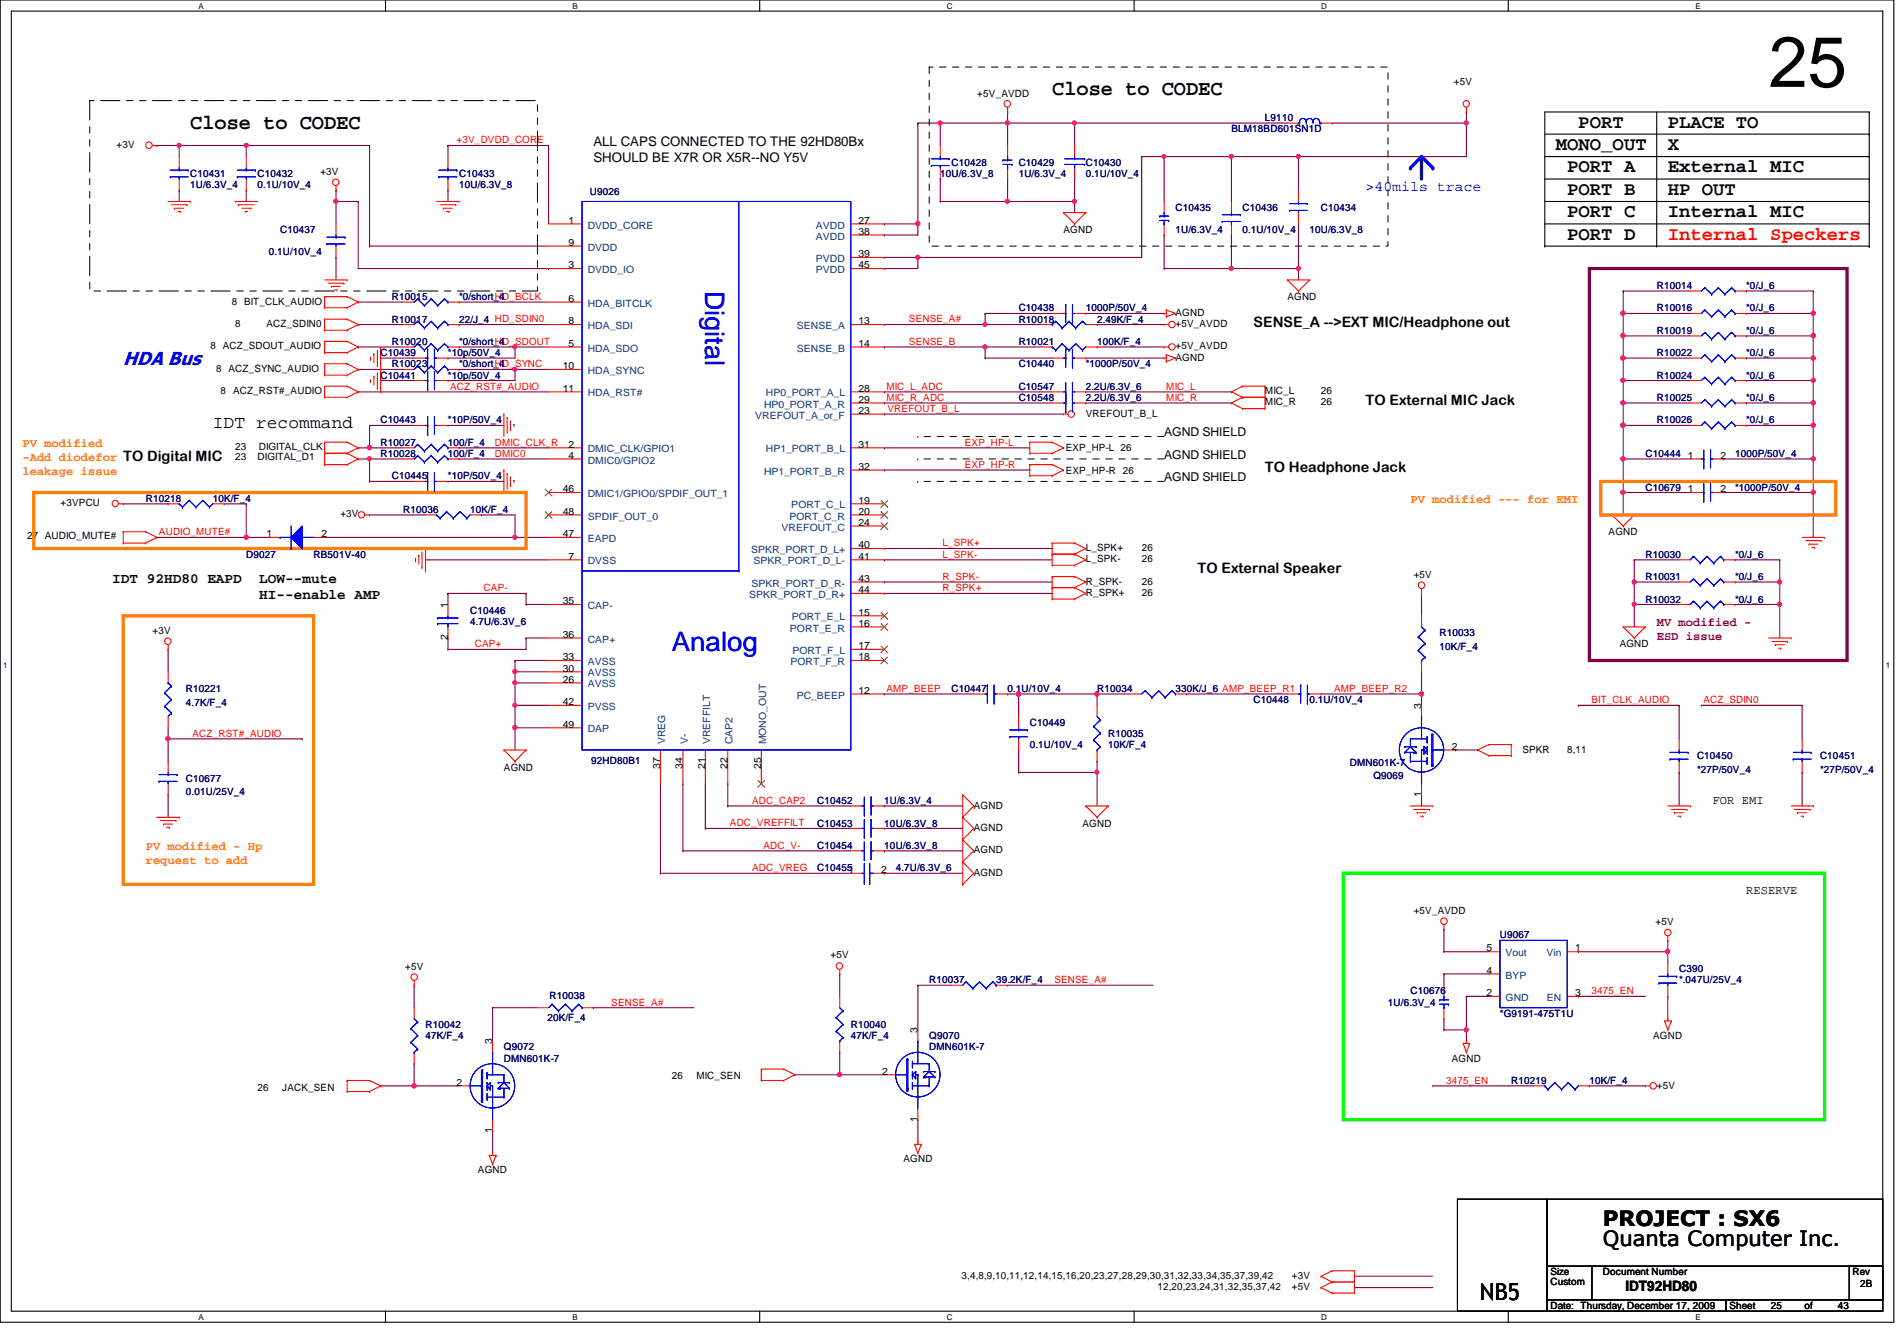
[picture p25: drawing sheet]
<svg xmlns="http://www.w3.org/2000/svg" width="297mm" height="210mm" viewBox="0 0 297 210" stroke-linecap="round" stroke-linejoin="round" font-family="sans-serif">
<defs><g id="words">
<text font-size="11.2" x="276.9" y="13.6">25</text>
<g font-size="4.2" fill="#00f">
<text x="110.4" y="45.6" transform="rotate(90 110.4 45.6)">Digital</text>
<text x="105.2" y="101.9">Analog</text>
</g>
<text font-size="3.6" x="231.7" y="203.5">NB5</text>
<g font-size="3.3">
<text x="164.8" y="14.9">Close to CODEC</text>
<text x="29.8" y="20.2">Close to CODEC</text>
<text x="251" y="191.9">PROJECT : SX6</text>
<text x="251" y="195">Quanta Computer Inc.</text>
</g>
<g font-size="3">
<text x="243.6" y="23.5">MONO_OUT</text>
<text x="247.1" y="20">PORT</text>
<text x="261.2" y="23.5">X</text>
<text x="261.2" y="20">PLACE TO</text>
<text x="245.4" y="27">PORT A</text>
<text x="261.2" y="27">External MIC</text>
<text x="245.4" y="30.5">PORT B</text>
<text x="245.4" y="34">PORT C</text>
<text x="261.2" y="30.5">HP OUT</text>
<text x="261.2" y="34">Internal MIC</text>
<text x="245.4" y="37.5">PORT D</text>
</g>
<text font-size="3" fill="#f00" x="261.2" y="37.5">Internal Speckers</text>
<text font-size="3" fill="#00f" x="19.3" y="57.1">HDA Bus</text>
<text font-size="2.8" x="33.3" y="67.1">IDT recommand</text>
<text font-size="2.2" fill="#00f" x="213.8" y="29.8">&gt;40mils trace</text>
<g font-size="2.2">
<text x="196.3" y="51.2">SENSE_A --&gt;EXT MIC/Headphone out</text>
<text x="213.8" y="63.5">TO External MIC Jack</text>
<text x="19.3" y="72.2">TO Digital MIC</text>
<text x="198.1" y="74">TO Headphone Jack</text>
<text x="187.5" y="89.7">TO External Speaker</text>
<text x="17.6" y="91.2">IDT 92HD80 EAPD</text>
<text x="40.6" y="91.2">LOW--mute</text>
<text x="40.6" y="93.8">HI--enable AMP</text>
<text x="254.5" y="202">IDT92HD80</text>
</g>
<g font-size="2.1">
<text x="92.9" y="22.9">ALL CAPS CONNECTED TO THE 92HD80Bx</text>
<text x="92.9" y="25.4">SHOULD BE X7R OR X5R--NO Y5V</text>
</g>
<g font-size="1.9" fill="#ff8000">
<text x="3.5" y="69.9">PV modified</text>
<text x="3.5" y="72.1">-Add diodefor</text>
<text x="3.5" y="74.3">leakage issue</text>
<text x="220.8" y="78.7">PV modified --- for EMI</text>
<text x="22.8" y="133.1">PV modified - Hp</text>
<text x="22.8" y="135.3">request to add</text>
</g>
<g font-size="1.9">
<text x="182.3" y="68.3">AGND SHIELD</text>
<text x="182.3" y="71.8">AGND SHIELD</text>
<text x="182.3" y="75.3">AGND SHIELD</text>
<text x="268.2" y="125.9">FOR EMI</text>
<text x="273.4" y="139.9">RESERVE</text>
</g>
<g font-size="1.9" fill="#800040">
<text x="259.4" y="98">MV modified -</text>
<text x="259.4" y="100.2">ESD issue</text>
</g>
<g font-size="1.6">
<text x="153" y="15.1">+5V_AVDD</text>
<text x="227.7" y="13.3">+5V</text>
<text x="18.2" y="23.2">+3V</text>
<text x="50.2" y="27.3">+3V</text>
<text x="89" y="35">1</text>
<text x="134.4" y="35">27</text>
<text x="89" y="42">3</text>
<text x="89" y="38.5">9</text>
<text x="134.4" y="42">45</text>
<text x="134.4" y="36.7">38</text>
<text x="134.4" y="40.3">39</text>
<text x="166.5" y="36.5">AGND</text>
<text x="36.3" y="47.7">8 BIT_CLK_AUDIO</text>
<text x="89" y="47.2">6</text>
<text x="201.6" y="47">AGND</text>
<text x="36.8" y="51.2">8</text>
<text x="41.7" y="51.2">ACZ_SDIN0</text>
<text x="89" y="50.8">8</text>
<text x="134.4" y="50.8">13</text>
<text x="184.1" y="51.2">+5V_AVDD</text>
<text x="184.1" y="49.4">AGND</text>
<text x="33" y="54.7">8 ACZ_SDOUT_AUDIO</text>
<text x="33.9" y="58.2">8 ACZ_SYNC_AUDIO</text>
<text x="88.1" y="57.8">10</text>
<text x="89" y="54.3">5</text>
<text x="134.4" y="54.3">14</text>
<text x="184.1" y="56.5">AGND</text>
<text x="184.1" y="54.7">+5V_AVDD</text>
<text x="34.5" y="61.7">8 ACZ_RST#_AUDIO</text>
<text x="88.1" y="61.3">11</text>
<text x="134.4" y="61.3">28</text>
<text x="134.4" y="64.8">23</text>
<text x="134.4" y="63">29</text>
<text x="170" y="65.2">VREFOUT_B_L</text>
<text x="198.1" y="61.7">MIC_L</text>
<text x="198.1" y="63.5">MIC_R</text>
<text x="206.8" y="61.7">26</text>
<text x="206.8" y="63.5">26</text>
<text x="36.8" y="70.5">23</text>
<text x="40.5" y="70.5">DIGITAL_CLK</text>
<text x="89" y="70.1">2</text>
<text x="89" y="71.8">4</text>
<text x="134.4" y="70.1">31</text>
<text x="166.9" y="70.7">EXP_HP-L 26</text>
<text x="264.3" y="71.8">1</text>
<text x="269.4" y="71.8">2</text>
<text x="36.8" y="72.1">23</text>
<text x="40.3" y="72.1">DIGITAL_D1</text>
<text x="88.1" y="77">46</text>
<text x="134.4" y="73.5">32</text>
<text x="166.9" y="74.2">EXP_HP-R 26</text>
<text x="264.3" y="77">1</text>
<text x="269.4" y="77">2</text>
<text x="9.5" y="79.2">+3VPCU</text>
<text x="53.3" y="81">+3V</text>
<text x="88.1" y="80.6">48</text>
<text x="134.4" y="82.3">24</text>
<text x="134.4" y="78.8">19</text>
<text x="134.4" y="80.6">20</text>
<text x="251.9" y="83.8">AGND</text>
<text x="4.2" y="84.3">27 AUDIO_MUTE#</text>
<text x="41.7" y="84.1">1</text>
<text x="50.3" y="84.1">2</text>
<text x="88.1" y="84.1">47</text>
<text x="89" y="87.6">7</text>
<text x="134.4" y="87.6">41</text>
<text x="134.4" y="85.8">40</text>
<text x="170" y="86.2">L_SPK+</text>
<text x="170" y="88">L_SPK-</text>
<text x="178.8" y="86.2">26</text>
<text x="178.8" y="88">26</text>
<text x="70.1" y="95.2" transform="rotate(-90 70.1 95.2)">1</text>
<text x="88.1" y="94.6">35</text>
<text x="134.4" y="91.1">43</text>
<text x="134.4" y="92.8">44</text>
<text x="170" y="91.5">R_SPK-</text>
<text x="170" y="93.3">R_SPK+</text>
<text x="178.8" y="91.5">26</text>
<text x="178.8" y="93.3">26</text>
<text x="221.4" y="90.5">+5V</text>
<text x="23.9" y="99.2">+3V</text>
<text x="70.1" y="100.2" transform="rotate(-90 70.1 100.2)">2</text>
<text x="88.1" y="99.8">36</text>
<text x="134.4" y="96.4">15</text>
<text x="134.4" y="98.1">16</text>
<text x="134.4" y="101.6">17</text>
<text x="253.6" y="101.3">AGND</text>
<text x="88.1" y="106.8">26</text>
<text x="88.1" y="103.3">33</text>
<text x="88.1" y="105.1">30</text>
<text x="134.4" y="103.3">18</text>
<text x="88.1" y="110.4">42</text>
<text x="88.1" y="113.9">49</text>
<text x="134.4" y="108.6">12</text>
<text x="222.5" y="110.9" transform="rotate(-90 222.5 110.9)">3</text>
<text x="227.3" y="117.3">2</text>
<text x="238.4" y="117.8">SPKR</text>
<text x="245.4" y="117.8">8,11</text>
<text x="78.9" y="120.6">AGND</text>
<text x="103.4" y="120.4" transform="rotate(-90 103.4 120.4)">37</text>
<text x="106.9" y="120.4" transform="rotate(-90 106.9 120.4)">34</text>
<text x="110.4" y="120.4" transform="rotate(-90 110.4 120.4)">21</text>
<text x="113.9" y="120.4" transform="rotate(-90 113.9 120.4)">22</text>
<text x="119.2" y="120.4" transform="rotate(-90 119.2 120.4)">25</text>
<text x="222.5" y="124.8" transform="rotate(-90 222.5 124.8)">1</text>
<text x="152.5" y="126.6">AGND</text>
<text x="152.5" y="130">AGND</text>
<text x="169.5" y="129.4">AGND</text>
<text x="138" y="136.7">2</text>
<text x="152.5" y="133.6">AGND</text>
<text x="152.5" y="137.1">AGND</text>
<text x="221.4" y="143">+5V_AVDD</text>
<text x="232.7" y="148.9">5</text>
<text x="246.6" y="148.9">1</text>
<text x="259.2" y="144.8">+5V</text>
<text x="63.5" y="151.8">+5V</text>
<text x="130" y="150">+5V</text>
<text x="232.7" y="152.4">4</text>
<text x="232.7" y="155.9">2</text>
<text x="246.6" y="155.9">3</text>
<text x="143.7" y="161.8" transform="rotate(-90 143.7 161.8)">3</text>
<text x="77.1" y="163.5" transform="rotate(-90 77.1 163.5)">3</text>
<text x="227.3" y="166.2">AGND</text>
<text x="258.9" y="162.6">AGND</text>
<text x="40.3" y="170.7">26</text>
<text x="44.2" y="170.7">JACK_SEN</text>
<text x="71.5" y="169.9">2</text>
<text x="105.2" y="169">26</text>
<text x="109" y="169">MIC_SEN</text>
<text x="138.1" y="168.2">2</text>
<text x="259.4" y="170.4">+5V</text>
<text x="77.1" y="177.4" transform="rotate(-90 77.1 177.4)">1</text>
<text x="143.7" y="175.6" transform="rotate(-90 143.7 175.6)">1</text>
<text x="74.8" y="183.7">AGND</text>
<text x="141.5" y="181.9">AGND</text>
<text x="150.6" y="200.2">3,4,8,9,10,11,12,14,15,16,20,23,27,28,29,30,31,32,33,34,35,37,39,42</text>
<text x="181.2" y="201.9">12,20,23,24,31,32,35,37,42</text>
<text x="202.3" y="200.2">+3V</text>
<text x="202.3" y="201.9">+5V</text>
<text x="242.8" y="199.6">Size</text>
<text x="242.8" y="201.2">Custom</text>
<text x="251" y="199.6">Document Number</text>
<text x="290.1" y="199.6">Rev</text>
<text x="291.3" y="201.4">2B</text>
<text x="242.8" y="204.9">Date: Thursday, December 17, 2009</text>
<text x="270.8" y="204.9">Sheet</text>
<text x="277.3" y="204.9">25</text>
<text x="282.5" y="204.9">of</text>
<text x="287.8" y="204.9">43</text>
</g>
<g font-size="1.6" fill="#f00">
<text x="71.5" y="22.4">+3V_DVDD_CORE</text>
<text x="77.5" y="46.9">HD_BCLK</text>
<text x="77.5" y="54">HD_SDOUT</text>
<text x="142.3" y="54">SENSE_B</text>
<text x="142.3" y="50.5">SENSE_A#</text>
<text x="77.5" y="57.5">HD_SYNC</text>
<text x="70.5" y="61">ACZ_RST#_AUDIO</text>
<text x="138.8" y="61">MIC_L_ADC</text>
<text x="138.8" y="62.7">MIC_R_ADC</text>
<text x="139" y="64.5">VREFOUT_B_L</text>
<text x="182.6" y="62.7">MIC_R</text>
<text x="182.6" y="61">MIC_L</text>
<text x="77.5" y="69.8">DMIC_CLK_R</text>
<text x="77.5" y="71.5">DMIC0</text>
<text x="151.1" y="69.8">EXP_HP-L</text>
<text x="151.1" y="73.2">EXP_HP-R</text>
<text x="24.9" y="83.8">AUDIO_MUTE#</text>
<text x="147.6" y="87.3">L_SPK-</text>
<text x="147.6" y="85.5">L_SPK+</text>
<text x="75.7" y="92.5">CAP-</text>
<text x="147.6" y="90.8">R_SPK-</text>
<text x="147.6" y="92.5">R_SPK+</text>
<text x="74.3" y="101.3">CAP+</text>
<text x="138.8" y="108.3">AMP_BEEP</text>
<text x="208.9" y="108.3">AMP_BEEP_R2</text>
<text x="249.2" y="110.1">BIT_CLK_AUDIO</text>
<text x="266.7" y="110.1">ACZ_SDIN0</text>
<text x="30.1" y="115.3">ACZ_RST#_AUDIO</text>
<text x="117.8" y="125.8">ADC_CAP2</text>
<text x="114.3" y="129.3">ADC_VREFFILT</text>
<text x="117.8" y="136.4">ADC_VREG</text>
<text x="119.5" y="132.8">ADC_V-</text>
<text x="165.1" y="153.9">SENSE_A#</text>
<text x="249.2" y="155.6">3475_EN</text>
<text x="95.7" y="157.4">SENSE_A#</text>
<text x="226.4" y="169.6">3475_EN</text>
</g>
<g font-size="1.6" fill="#000080">
<text x="192.8" y="20.7">BLM18BD601SN1D</text>
<text x="198.1" y="19">L9110</text>
<text x="29.8" y="27.7">C10431</text>
<text x="29.8" y="29.5">1U/6.3V_4</text>
<text x="40.3" y="27.7">C10432</text>
<text x="40.3" y="29.5">0.1U/10V_4</text>
<text x="71.9" y="27.7">C10433</text>
<text x="71.9" y="29.5">10U/6.3V_8</text>
<text x="147.2" y="27.7">10U/6.3V_8</text>
<text x="149" y="26">C10428</text>
<text x="159.5" y="26">C10429</text>
<text x="159.5" y="27.7">1U/6.3V_4</text>
<text x="170" y="26">C10430</text>
<text x="170" y="27.7">0.1U/10V_4</text>
<text x="92.4" y="30.5">U9026</text>
<text x="184.1" y="33">C10435</text>
<text x="194.6" y="33">C10436</text>
<text x="206.8" y="33">C10434</text>
<text x="42.1" y="40">0.1U/10V_4</text>
<text x="43.9" y="36.5">C10437</text>
<text x="184.1" y="36.5">1U/6.3V_4</text>
<text x="194.6" y="36.5">0.1U/10V_4</text>
<text x="205.1" y="36.5">10U/6.3V_8</text>
<text x="61.4" y="47">R10015</text>
<text x="71.9" y="47">*0/short_4</text>
<text x="259.4" y="45.3">R10014</text>
<text x="273.4" y="45.3">*0/J_6</text>
<text x="61.4" y="50.5">R10017</text>
<text x="71.9" y="50.5">22/J_4 HD_SDIN0</text>
<text x="159.5" y="48.7">C10438</text>
<text x="159.5" y="50.5">R10018</text>
<text x="170" y="48.7">1000P/50V_4</text>
<text x="171.8" y="50.5">2.49K/F_4</text>
<text x="259.4" y="48.7">R10016</text>
<text x="259.4" y="52.2">R10019</text>
<text x="273.4" y="48.7">*0/J_6</text>
<text x="273.4" y="52.2">*0/J_6</text>
<text x="59.6" y="55.8">C10439</text>
<text x="59.6" y="59.3">C10441</text>
<text x="61.4" y="54">R10020</text>
<text x="61.4" y="57.5">R10023</text>
<text x="70.1" y="55.8">*10p/50V_4</text>
<text x="70.1" y="59.3">*10p/50V_4</text>
<text x="71.9" y="54">*0/short_4</text>
<text x="71.9" y="57.5">*0/short_4</text>
<text x="159.5" y="54">R10021</text>
<text x="159.5" y="57.5">C10440</text>
<text x="170" y="57.5">*1000P/50V_4</text>
<text x="171.8" y="54">100K/F_4</text>
<text x="259.4" y="59.3">R10024</text>
<text x="259.4" y="55.8">R10022</text>
<text x="273.4" y="59.3">*0/J_6</text>
<text x="273.4" y="55.8">*0/J_6</text>
<text x="159.5" y="61">C10547</text>
<text x="159.5" y="62.8">C10548</text>
<text x="170" y="61">2.2U/6.3V_6</text>
<text x="170" y="62.8">2.2U/6.3V_6</text>
<text x="259.4" y="62.8">R10025</text>
<text x="273.4" y="62.8">*0/J_6</text>
<text x="59.6" y="69.8">R10027</text>
<text x="59.6" y="66.3">C10443</text>
<text x="59.6" y="71.5">R10028</text>
<text x="70.1" y="69.8">100/F_4</text>
<text x="70.1" y="66.3">*10P/50V_4</text>
<text x="70.1" y="71.5">100/F_4</text>
<text x="257.6" y="71.5">C10444</text>
<text x="259.4" y="66.3">R10026</text>
<text x="271.7" y="71.5">1000P/50V_4</text>
<text x="273.4" y="66.3">*0/J_6</text>
<text x="61.4" y="75">C10445</text>
<text x="70.1" y="75">*10P/50V_4</text>
<text x="257.6" y="76.8">C10679</text>
<text x="271.7" y="76.8">*1000P/50V_4</text>
<text x="22.8" y="78.5">R10218</text>
<text x="33.3" y="78.5">10K/F_4</text>
<text x="63.1" y="80.3">R10036</text>
<text x="73.6" y="80.3">10K/F_4</text>
<text x="38.6" y="87.3">D9027</text>
<text x="49.1" y="87.3">RB501V-40</text>
<text x="257.6" y="87.3">R10030</text>
<text x="271.7" y="87.3">*0/J_6</text>
<text x="257.6" y="94.3">R10032</text>
<text x="257.6" y="90.8">R10031</text>
<text x="271.7" y="94.3">*0/J_6</text>
<text x="271.7" y="90.8">*0/J_6</text>
<text x="73.6" y="96.1">C10446</text>
<text x="73.6" y="97.8">4.7U/6.3V_6</text>
<text x="225.4" y="99.6">R10033</text>
<text x="225.4" y="101.7">10K/F_4</text>
<text x="29.1" y="108.3">R10221</text>
<text x="29.1" y="110.4">4.7K/F_4</text>
<text x="149" y="108.3">C10447</text>
<text x="157.8" y="108.3">0.1U/10V_4</text>
<text x="161.2" y="113.6">C10449</text>
<text x="171.8" y="108.3">R10034</text>
<text x="184.1" y="108.3">330K/J_6 AMP_BEEP_R1</text>
<text x="196.3" y="110.1">C10448</text>
<text x="205.1" y="110.1">0.1U/10V_4</text>
<text x="92.6" y="119.5">92HD80B1</text>
<text x="161.2" y="117.1">0.1U/10V_4</text>
<text x="173.5" y="115.4">R10035</text>
<text x="173.5" y="117.1">10K/F_4</text>
<text x="211.4" y="119.9">DMN601K-7</text>
<text x="265.7" y="118.8">C10450</text>
<text x="285" y="118.8">C10451</text>
<text x="29.1" y="122.3">C10677</text>
<text x="29.1" y="124.5">0.01U/25V_4</text>
<text x="128" y="125.9">C10452</text>
<text x="138.5" y="125.9">1U/6.3V_4</text>
<text x="215.1" y="122">Q9069</text>
<text x="265.7" y="120.9">*27P/50V_4</text>
<text x="285" y="120.9">*27P/50V_4</text>
<text x="128" y="129.4">C10453</text>
<text x="138.5" y="129.4">10U/6.3V_8</text>
<text x="128" y="132.9">C10454</text>
<text x="128" y="136.4">C104551</text>
<text x="138.5" y="132.9">10U/6.3V_8</text>
<text x="140.2" y="136.4">4.7U/6.3V_6</text>
<text x="234.9" y="146.9">U9067</text>
<text x="145.5" y="153.9">R10037</text>
<text x="156" y="153.9">39.2K/F_4</text>
<text x="220.8" y="155.7">C10676</text>
<text x="262.9" y="152.1">C390</text>
<text x="262.9" y="153.9">*.047U/25V_4</text>
<text x="66.6" y="160.9">R10042</text>
<text x="85.7" y="159.9">20K/F_4</text>
<text x="86.1" y="156.3">R10038</text>
<text x="133.2" y="160.9">R10040</text>
<text x="217.3" y="157.4">1U/6.3V_4</text>
<text x="234.9" y="159.2">*G9191-475T1U</text>
<text x="66.6" y="162.6">47K/F_4</text>
<text x="78.9" y="164.4">Q9072</text>
<text x="78.9" y="166.2">DMN601K-7</text>
<text x="133.2" y="162.6">47K/F_4</text>
<text x="145.5" y="162.6">Q9070</text>
<text x="145.5" y="164.4">DMN601K-7</text>
<text x="236.6" y="169.7">R10219</text>
<text x="248.9" y="169.7">10K/F_4</text>
</g>
<g font-size="1.6" fill="#004080">
<text x="92" y="35.8">DVDD_CORE</text>
<text x="127.8" y="35.8">AVDD</text>
<text x="92" y="39.2">DVDD</text>
<text x="127.8" y="37.5">AVDD</text>
<text x="127.8" y="41">PVDD</text>
<text x="92" y="42.8">DVDD_IO</text>
<text x="127.8" y="42.8">PVDD</text>
<text x="92" y="48">HDA_BITCLK</text>
<text x="92" y="51.5">HDA_SDI</text>
<text x="124.8" y="51.5">SENSE_A</text>
<text x="92" y="55">HDA_SDO</text>
<text x="92" y="58.5">HDA_SYNC</text>
<text x="124.8" y="55">SENSE_B</text>
<text x="92" y="62.1">HDA_RST#</text>
<text x="118.2" y="65.5">VREFOUT_A_or_F</text>
<text x="119.6" y="63.8">HP0_PORT_A_R</text>
<text x="119.9" y="62.1">HP0_PORT_A_L</text>
<text x="92" y="70.8">DMIC_CLK/GPIO1</text>
<text x="119.9" y="70.8">HP1_PORT_B_L</text>
<text x="92" y="72.6">DMIC0/GPIO2</text>
<text x="92" y="77.8">DMIC1/GPIO0/SPDIF_OUT_1</text>
<text x="119.6" y="74.3">HP1_PORT_B_R</text>
<text x="92" y="81.3">SPDIF_OUT_0</text>
<text x="122.4" y="83.1">VREFOUT_C</text>
<text x="123.6" y="81.3">PORT_C_R</text>
<text x="123.9" y="79.6">PORT_C_L</text>
<text x="92" y="88.3">DVSS</text>
<text x="92" y="84.8">EAPD</text>
<text x="117.6" y="86.6">SPKR_PORT_D_L+</text>
<text x="118" y="88.3">SPKR_PORT_D_L-</text>
<text x="92" y="95.3">CAP-</text>
<text x="117.3" y="93.6">SPKR_PORT_D_R+</text>
<text x="117.7" y="91.8">SPKR_PORT_D_R-</text>
<text x="92" y="100.6">CAP+</text>
<text x="123.7" y="98.8">PORT_E_R</text>
<text x="124" y="97.1">PORT_E_L</text>
<text x="92" y="107.6">AVSS</text>
<text x="92" y="104.1">AVSS</text>
<text x="92" y="105.9">AVSS</text>
<text x="123.8" y="104.1">PORT_F_R</text>
<text x="124.1" y="102.4">PORT_F_L</text>
<text x="92" y="111.1">PVSS</text>
<text x="124.8" y="109.3">PC_BEEP</text>
<text x="92" y="114.6">DAP</text>
<text x="104.2" y="116.5" transform="rotate(-90 104.2 116.5)">VREG</text>
<text x="107.7" y="116.5" transform="rotate(-90 107.7 116.5)">V-</text>
<text x="111.2" y="116.5" transform="rotate(-90 111.2 116.5)">VREFFILT</text>
<text x="114.7" y="116.5" transform="rotate(-90 114.7 116.5)">CAP2</text>
<text x="120" y="116.5" transform="rotate(-90 120 116.5)">MONO_OUT</text>
<text x="235.8" y="149.7">Vout</text>
<text x="242.1" y="149.7">Vin</text>
<text x="235.8" y="153.2">BYP</text>
<text x="235.8" y="156.7">GND</text>
<text x="242.2" y="156.7">EN</text>
</g>
<g font-size="1.3">
<text x="31.1" y="1.4">A</text>
<text x="89.7" y="1.4">B</text>
<text x="148.2" y="1.4">C</text>
<text x="206.9" y="1.4">D</text>
<text x="265.5" y="1.4">E</text>
<text x=".5" y="104.6">1</text>
<text x="295.3" y="104.6">1</text>
<text x="31.1" y="206.6">A</text>
<text x="89.7" y="206.6">B</text>
<text x="148.2" y="206.6">C</text>
<text x="206.9" y="206.6">D</text>
<text x="265.5" y="206.6">E</text>
</g>
</g></defs>
<path d="M0 0h296.5v207h-296.5zM1.8 1.7h293v203.5h-293z" fill="none" stroke="#000" stroke-width=".17"/>
<g fill="#fff">
<path d="M31.1 .2h.8v1.4h-.8z"/>
<path d="M31.1 205.4h.8v1.4h-.8z"/>
</g>
<path d="M60.4 0v1.7M60.4 205.2v1.8" fill="none" stroke="#000" stroke-width=".17"/>
<g fill="#fff">
<path d="M89.7 .2h.8v1.4h-.8z"/>
<path d="M89.7 205.4h.8v1.4h-.8z"/>
</g>
<path d="M119 0v1.7M119 205.2v1.8" fill="none" stroke="#000" stroke-width=".17"/>
<g fill="#fff">
<path d="M148.2 .2h.9v1.4h-.9z"/>
<path d="M148.2 205.4h.9v1.4h-.9z"/>
</g>
<path d="M177.6 0v1.7M177.6 205.2v1.8" fill="none" stroke="#000" stroke-width=".17"/>
<g fill="#fff">
<path d="M206.9 .2h.9v1.4h-.9z"/>
<path d="M206.9 205.4h.9v1.4h-.9z"/>
</g>
<path d="M236.2 0v1.7M236.2 205.2v1.8" fill="none" stroke="#000" stroke-width=".17"/>
<g fill="#fff">
<path d="M265.5 .2h.8v1.4h-.8z"/>
<path d="M265.5 205.4h.8v1.4h-.8z"/>
<path d="M.5 103.5h.7v1.4h-.7z"/>
<path d="M295.3 103.5h.6v1.4h-.6z"/>
</g>
<path d="M24.6 22.8h.1M24.6 22.8h14M28.1 22.8h.1M28.1 29.8h.1M28.1 22.8v1.7M28.1 29.8v1.7M38.6 22.8h.1M38.6 22.8v1.7" fill="none" stroke="#800040" stroke-width=".17"/>
<circle cx="28" cy="22.7" r=".32" fill="#f0f"/>
<circle cx="28" cy="22.7" r=".32" fill="none" stroke="#f0f" stroke-width=".17"/>
<path d="M38.6 29.8h.1M38.6 22.8h.1M38.6 29.8v1.7M38.6 22.8h19.3M70.1 29.8h.1M70.1 22.8h.1M70.1 22.8v1.7M70.1 29.8v1.7M70.1 22.8h15.8M85.9 22.8h.1M85.9 22.8v12.3" fill="none" stroke="#800040" stroke-width=".17"/>
<circle cx="38.6" cy="22.7" r=".33" fill="#f0f"/>
<circle cx="38.6" cy="22.7" r=".33" fill="none" stroke="#f0f" stroke-width=".17"/>
<path d="M57.9 22.8h.1M57.9 38.5h.1M57.9 22.8v15.7M57.9 38.5h28M70.1 59.6h.1M80.6 57.8h.1M80.6 57.8v1.8h-10.5" fill="none" stroke="#800040" stroke-width=".17"/>
<circle cx="80.6" cy="57.8" r=".32" fill="#f0f"/>
<circle cx="80.6" cy="57.8" r=".32" fill="none" stroke="#f0f" stroke-width=".17"/>
<g fill="none" stroke="#800040" stroke-width=".17">
<path d="M56.1 50.8h.1M56.1 47.3h.1M56.1 54.3h.1M56.1 50.8h7M56.1 47.3h7M56.1 54.3h7M59.6 59.6h.1M59.6 59.6h5.3M70.1 56h.1M71.9 57.8h.1M71.9 50.8h.1M71.9 57.8h8.7"/>
<path d="M71.9 50.8h14M80.6 54.3h.1M80.6 54.3h5.3M80.6 54.3v1.7h-10.5M56.1 61.3h.1M56.1 61.3h29.8"/>
</g>
<circle cx="80.6" cy="54.3" r=".32" fill="#f0f"/>
<circle cx="80.6" cy="54.3" r=".32" fill="none" stroke="#f0f" stroke-width=".17"/>
<g fill="none" stroke="#800040" stroke-width=".17">
<path d="M56.1 57.8h.1M56.1 57.8h7M59.6 56h.1M59.6 56h5.3M71.9 54.3h.1M71.9 47.3h.1M71.9 54.3h8.7M71.9 47.3h14M80.6 57.8h.1M80.6 57.8h5.3M57.9 66.6h.1M57.9 75.4h.1"/>
<path d="M57.9 70.1h.1M57.9 71.8h.1M57.9 75.4h7M57.9 66.6h7M57.9 70.1h5.2M57.9 71.8h5.2M57.9 66.6v3.5M70.1 75.4h.1M70.1 75.4h8.8M71.9 70.1h.1M71.9 71.8h.1M71.9 70.1h14"/>
<path d="M71.9 71.8h14"/>
</g>
<circle cx="57.8" cy="70.1" r=".33" fill="#f0f"/>
<circle cx="57.8" cy="70.1" r=".33" fill="none" stroke="#f0f" stroke-width=".17"/>
<path d="M57.9 71.8h.1M57.9 71.8v3.6" fill="none" stroke="#800040" stroke-width=".17"/>
<circle cx="57.8" cy="71.8" r=".32" fill="#f0f"/>
<circle cx="57.8" cy="71.8" r=".32" fill="none" stroke="#f0f" stroke-width=".17"/>
<g fill="none" stroke="#800040" stroke-width=".17">
<path d="M56.1 71.8h.1M56.1 70.1h.1M56.1 71.8h1.8M56.1 70.1h1.8M70.1 66.6h.1M70.1 66.6h8.8M66.6 87.6h.1M66.6 87.6h19.3M70.1 92.9h.1M70.1 99.9h.1M70.1 92.9h12.3M70.1 92.9v1.7"/>
<path d="M70.1 99.9v1.7M82.4 99.9h.1M82.4 92.9h.1M82.4 94.6h.1M82.4 99.9h3.5M82.4 92.9v1.7M82.4 99.9v1.7h-12.3M82.4 94.6h3.5M70.1 101.6h.1M80.6 103.4h.1M80.6 105.2h.1M80.6 106.9h.1"/>
<path d="M80.6 103.4v1.8M80.6 106.9v3.5M80.6 105.2h5.3"/>
</g>
<circle cx="80.6" cy="106.9" r=".32" fill="#f0f"/>
<circle cx="80.6" cy="106.9" r=".32" fill="none" stroke="#f0f" stroke-width=".17"/>
<path d="M80.6 113.9h.1M80.6 113.9h5.3" fill="none" stroke="#800040" stroke-width=".17"/>
<circle cx="80.6" cy="113.9" r=".33" fill="#f0f"/>
<circle cx="80.6" cy="113.9" r=".33" fill="none" stroke="#f0f" stroke-width=".17"/>
<path d="M147.2 19.3h.1M147.2 19.3v3.5M138.5 35.1h.1M138.5 35.1h5.2M203.3 42h.1M203.3 42v1.8M212.1 199.8h.1M212.1 199.8h12.3M212.1 201.5h.1M212.1 201.5h12.3" fill="none" stroke="#800040" stroke-width=".17"/>
<circle cx="203.3" cy="42" r=".32" fill="#f0f"/>
<circle cx="203.3" cy="42" r=".32" fill="none" stroke="#f0f" stroke-width=".17"/>
<path d="M147.2 19.3h.1M147.2 19.3h10.6M192.8 36.8h.1M192.8 36.8v5.2" fill="none" stroke="#800040" stroke-width=".17"/>
<circle cx="147.2" cy="19.2" r=".32" fill="#f0f"/>
<circle cx="147.2" cy="19.2" r=".32" fill="none" stroke="#f0f" stroke-width=".17"/>
<path d="M168.3 19.3h.1M168.3 19.3v3.5M229.6 19.3h.1M229.6 19.3v5.2M168.3 28h.1M168.3 28v3.5" fill="none" stroke="#800040" stroke-width=".17"/>
<circle cx="229.6" cy="19.2" r=".32" fill="#f0f"/>
<circle cx="229.6" cy="19.2" r=".32" fill="none" stroke="#f0f" stroke-width=".17"/>
<path d="M143.7 40.3h.1M143.7 40.3h35.1" fill="none" stroke="#800040" stroke-width=".17"/>
<circle cx="143.7" cy="40.3" r=".33" fill="#f0f"/>
<circle cx="143.7" cy="40.3" r=".33" fill="none" stroke="#f0f" stroke-width=".17"/>
<path d="M192.8 24.5h.1M192.8 24.5h10.5M143.7 40.3h.1M143.7 40.3v1.7" fill="none" stroke="#800040" stroke-width=".17"/>
<circle cx="192.8" cy="24.5" r=".33" fill="#f0f"/>
<circle cx="192.8" cy="24.5" r=".33" fill="none" stroke="#f0f" stroke-width=".17"/>
<g fill="none" stroke="#800040" stroke-width=".17">
<path d="M147.2 31.5h.1M147.2 31.5h10.6M154.3 56h.1M154.3 54.3h.1M154.3 49.1h.1M154.3 50.8h.1M154.3 56h10.5M154.3 49.1v1.7M154.3 54.3v1.7M154.3 49.1h10.5M154.3 50.8h8.7M170 56h.1"/>
<path d="M170 49.1h.1M170 56h12.3M170 49.1h12.3M171.8 50.8h.1M171.8 54.3h.1M171.8 50.8h10.5M171.8 54.3h10.5"/>
</g>
<circle cx="154.2" cy="50.8" r=".32" fill="#f0f"/>
<circle cx="154.2" cy="50.8" r=".32" fill="none" stroke="#f0f" stroke-width=".17"/>
<path d="M154.3 54.3h.1M154.3 54.3h8.7" fill="none" stroke="#800040" stroke-width=".17"/>
<circle cx="154.2" cy="54.3" r=".32" fill="#f0f"/>
<circle cx="154.2" cy="54.3" r=".32" fill="none" stroke="#f0f" stroke-width=".17"/>
<path d="M254.2 49.1h.1M254.2 49.1h10.5" fill="none" stroke="#800040" stroke-width=".17"/>
<circle cx="254.1" cy="49" r=".33" fill="#f0f"/>
<circle cx="254.1" cy="49" r=".33" fill="none" stroke="#f0f" stroke-width=".17"/>
<path d="M273.4 49.1h.1M273.4 49.1h10.5M283.9 52.6h.1M283.9 49.1h.1M283.9 49.1v6.9" fill="none" stroke="#800040" stroke-width=".17"/>
<circle cx="283.9" cy="49" r=".33" fill="#f0f"/>
<circle cx="283.9" cy="49" r=".33" fill="none" stroke="#f0f" stroke-width=".17"/>
<path d="M273.4 52.6h.1M273.4 52.6h10.5" fill="none" stroke="#800040" stroke-width=".17"/>
<circle cx="283.9" cy="52.5" r=".34" fill="#f0f"/>
<circle cx="283.9" cy="52.5" r=".34" fill="none" stroke="#f0f" stroke-width=".17"/>
<path d="M254.2 45.6h.1M254.2 52.6h.1M254.2 45.6h10.5M254.2 52.6h10.5M273.4 45.6h.1M273.4 45.6h10.5" fill="none" stroke="#800040" stroke-width=".17"/>
<circle cx="254.1" cy="52.5" r=".34" fill="#f0f"/>
<circle cx="254.1" cy="52.5" r=".34" fill="none" stroke="#f0f" stroke-width=".17"/>
<path d="M283.9 63.1h.1M283.9 63.1v3.5" fill="none" stroke="#800040" stroke-width=".17"/>
<circle cx="283.9" cy="63.1" r=".33" fill="#f0f"/>
<circle cx="283.9" cy="63.1" r=".33" fill="none" stroke="#f0f" stroke-width=".17"/>
<path d="M273.4 56h.1M273.4 59.6h.1M273.4 56h10.5M273.4 59.6h10.5M273.4 66.6h.1M273.4 66.6h10.5" fill="none" stroke="#800040" stroke-width=".17"/>
<circle cx="283.9" cy="59.5" r=".33" fill="#f0f"/>
<circle cx="283.9" cy="59.5" r=".33" fill="none" stroke="#f0f" stroke-width=".17"/>
<path d="M283.9 56h.1M283.9 56v3.6M273.4 63.1h.1M273.4 63.1h10.5" fill="none" stroke="#800040" stroke-width=".17"/>
<circle cx="283.9" cy="56" r=".34" fill="#f0f"/>
<circle cx="283.9" cy="56" r=".34" fill="none" stroke="#f0f" stroke-width=".17"/>
<path d="M254.2 56h.1M254.2 56v3.6" fill="none" stroke="#800040" stroke-width=".17"/>
<circle cx="254.1" cy="59.5" r=".33" fill="#f0f"/>
<circle cx="254.1" cy="59.5" r=".33" fill="none" stroke="#f0f" stroke-width=".17"/>
<circle cx="254.1" cy="56" r=".34" fill="#f0f"/>
<circle cx="254.1" cy="56" r=".34" fill="none" stroke="#f0f" stroke-width=".17"/>
<path d="M283.9 59.6h.1M283.9 59.6v3.5M283.9 66.6h.1M283.9 66.6v5.2" fill="none" stroke="#800040" stroke-width=".17"/>
<circle cx="283.9" cy="71.8" r=".33" fill="#f0f"/>
<circle cx="283.9" cy="71.8" r=".33" fill="none" stroke="#f0f" stroke-width=".17"/>
<circle cx="283.9" cy="66.6" r=".33" fill="#f0f"/>
<circle cx="283.9" cy="66.6" r=".33" fill="none" stroke="#f0f" stroke-width=".17"/>
<path d="M283.9 45.6h.1M283.9 45.6v3.5M283.9 77.1h.1M283.9 77.1v7" fill="none" stroke="#800040" stroke-width=".17"/>
<circle cx="283.9" cy="77.1" r=".33" fill="#f0f"/>
<circle cx="283.9" cy="77.1" r=".33" fill="none" stroke="#f0f" stroke-width=".17"/>
<path d="M254.2 71.8h.1M254.2 71.8h10.5M269.9 71.8h.1M269.9 71.8h14M255.9 87.6h.1M255.9 91.1h.1M255.9 87.6h7M255.9 91.1v3.5M271.7 91.1h.1M271.7 91.1h7M278.7 94.6h.1M278.7 94.6v5.3" fill="none" stroke="#800040" stroke-width=".17"/>
<circle cx="255.9" cy="91.1" r=".33" fill="#f0f"/>
<circle cx="255.9" cy="91.1" r=".33" fill="none" stroke="#f0f" stroke-width=".17"/>
<path d="M278.7 91.1h.1M278.7 91.1v3.5" fill="none" stroke="#800040" stroke-width=".17"/>
<circle cx="278.7" cy="94.6" r=".32" fill="#f0f"/>
<circle cx="278.7" cy="94.6" r=".32" fill="none" stroke="#f0f" stroke-width=".17"/>
<circle cx="278.6" cy="91.1" r=".33" fill="#f0f"/>
<circle cx="278.6" cy="91.1" r=".33" fill="none" stroke="#f0f" stroke-width=".17"/>
<g fill="none" stroke="#800040" stroke-width=".17">
<path d="M138.5 54.3h.1M138.5 50.8h.1M138.5 54.3h15.8M138.5 50.8h15.8M138.5 73.6h.1M138.5 70.1h.1M138.5 73.6h22.7M138.5 70.1h22.7M138.5 91.1h.1M138.5 92.9h.1M138.5 87.6h.1M138.5 85.9h.1"/>
<path d="M138.5 87.6h26.3M138.5 91.1h26.3M138.5 92.9h26.3M138.5 85.9h26.3M222.6 92.9h.1M222.6 92.9v3.5M271.7 87.6h.1M271.7 87.6h7M278.7 87.6h.1M278.7 87.6v3.5M157.8 108.6h.1M157.8 108.6h1.7"/>
<path d="M185.8 108.6h.1M185.8 108.6h15.8M206.8 108.6h.1M222.6 105.2h.1M222.6 105.2v3.4h-15.8M227.9 117.4h.1M227.9 117.4h3.4M247.1 110.4h.1M247.1 110.4h15.8M262.9 110.4h.1M262.9 110.4v5.3M266.4 110.4h.1"/>
<path d="M266.4 110.4h15.8M282.2 110.4h.1M282.2 110.4v5.3M222.6 124.4h.1M222.6 124.4v1.8M262.9 120.9h.1M262.9 120.9v5.3M282.2 120.9h.1M282.2 120.9v5.3"/>
</g>
<circle cx="222.6" cy="108.6" r=".34" fill="#f0f"/>
<circle cx="222.6" cy="108.6" r=".34" fill="none" stroke="#f0f" stroke-width=".17"/>
<path d="M159.5 108.6h.1M159.5 108.6v3.5" fill="none" stroke="#800040" stroke-width=".17"/>
<circle cx="159.5" cy="108.6" r=".33" fill="#f0f"/>
<circle cx="159.5" cy="108.6" r=".33" fill="none" stroke="#f0f" stroke-width=".17"/>
<g fill="none" stroke="#800040" stroke-width=".17">
<path d="M52.6 40.3h.1M52.6 40.3v3.5M138.5 108.6h.1M138.5 108.6h14M222.6 108.6h.1M222.6 108.6v1.8M103.4 136.7h.1M103.4 122.7h.1M103.4 136.7h29.8M103.4 122.7v14M106.9 133.2h.1M106.9 122.7h.1"/>
<path d="M106.9 133.2h26.3M106.9 122.7v10.5M110.4 129.7h.1M110.4 122.7h.1M110.4 129.7h22.8M110.4 122.7v7M114 126.2h.1M114 122.7h.1M114 126.2h19.2M114 122.7v3.5M138.5 136.7h.1M138.5 133.2h.1"/>
<path d="M138.5 129.7h.1M138.5 126.2h.1M138.5 133.2h12.2M138.5 136.7h12.2M138.5 129.7h12.2M138.5 126.2h12.2M159.5 120.9h.1M159.5 120.9h12.3"/>
</g>
<circle cx="171.8" cy="120.9" r=".32" fill="#f0f"/>
<circle cx="171.8" cy="120.9" r=".32" fill="none" stroke="#f0f" stroke-width=".17"/>
<path d="M52.6 31.5h.1M52.6 31.5h3.5M52.6 31.5v3.6M56.1 31.5h.1M56.1 31.5v10.5h29.8M85.9 42h.1M271.7 94.6h.1M271.7 94.6h7" fill="none" stroke="#800040" stroke-width=".17"/>
<circle cx="52.6" cy="31.5" r=".33" fill="#f0f"/>
<circle cx="52.6" cy="31.5" r=".33" fill="none" stroke="#f0f" stroke-width=".17"/>
<g fill="none" stroke="#800040" stroke-width=".17">
<path d="M52.6 29.8h.1M52.6 29.8v1.7M77.1 157.7h.1M77.1 157.7v5.3M77.1 157.7h7.1M92.9 157.7h.1M92.9 157.7h15.8M143.7 154.2h.1M143.7 154.2h5.3M143.7 154.2v7M157.8 154.2h.1M157.8 154.2h22.7"/>
<path d="M64.9 170h.1M64.9 170h7M124.5 168.2h.1M124.5 168.2h7"/>
</g>
<circle cx="64.8" cy="170" r=".34" fill="#f0f"/>
<circle cx="64.8" cy="170" r=".34" fill="none" stroke="#f0f" stroke-width=".17"/>
<g fill="none" stroke="#800040" stroke-width=".17">
<path d="M64.9 154.2h.1M64.9 154.2v3.5M131.5 152.4h.1M131.5 152.4v3.6M59.6 170h.1M64.9 166.5h.1M64.9 166.5v3.5h-5.3M77.1 177h.1M77.1 177v3.5M131.5 164.7h.1M131.5 168.2h.1M131.5 164.7v3.5"/>
<path d="M131.5 168.2h7M143.7 175.3h.1M143.7 175.3v3.4"/>
</g>
<circle cx="131.4" cy="168.2" r=".33" fill="#f0f"/>
<circle cx="131.4" cy="168.2" r=".33" fill="none" stroke="#f0f" stroke-width=".17"/>
<path d="M171.8 108.6h.1M171.8 108.6h5.2" fill="none" stroke="#800040" stroke-width=".17"/>
<circle cx="171.7" cy="108.6" r=".33" fill="#f0f"/>
<circle cx="171.7" cy="108.6" r=".33" fill="none" stroke="#f0f" stroke-width=".17"/>
<path d="M159.5 108.6h.1M159.5 108.6h12.3M171.8 108.6h.1M171.8 108.6v1.8" fill="none" stroke="#800040" stroke-width=".17"/>
<circle cx="159.5" cy="108.6" r=".33" fill="#f0f"/>
<circle cx="159.5" cy="108.6" r=".33" fill="none" stroke="#f0f" stroke-width=".17"/>
<g fill="none" stroke="#800040" stroke-width=".17">
<path d="M138.5 64.8h.1M138.5 61.3h.1M138.5 63.1h.1M138.5 64.8h28M138.5 63.1h26.3M138.5 61.3h26.3M170 63.1h.1M170 61.3h.1M170 63.1h22.8M170 61.3h22.8M38.6 84.1h.1M38.6 84.1h3.5"/>
<path d="M57.9 80.6h.1M57.9 80.6h8.7M75.4 80.6h.1M75.4 80.6h5.2v3.5M80.6 84.1h.1M80.6 84.1h5.3"/>
</g>
<circle cx="38.6" cy="84.1" r=".33" fill="#f0f"/>
<circle cx="38.6" cy="84.1" r=".33" fill="none" stroke="#f0f" stroke-width=".17"/>
<path d="M50.8 84.1h29.8M80.6 84.1h.1" fill="none" stroke="#800040" stroke-width=".17"/>
<circle cx="80.6" cy="84.1" r=".32" fill="#f0f"/>
<circle cx="80.6" cy="84.1" r=".32" fill="none" stroke="#f0f" stroke-width=".17"/>
<path d="M143.7 19.3h.1M143.7 19.3h3.5M19.3 78.9h7M26.3 78.9h.1M35.1 78.9h.1M35.1 78.9h3.5M38.6 78.9h.1M38.6 78.9v5.2h-14M254.2 63.1h.1M254.2 63.1v3.5M24.6 84.1h.1" fill="none" stroke="#800040" stroke-width=".17"/>
<circle cx="254.1" cy="66.6" r=".33" fill="#f0f"/>
<circle cx="254.1" cy="66.6" r=".33" fill="none" stroke="#f0f" stroke-width=".17"/>
<circle cx="254.1" cy="63.1" r=".33" fill="#f0f"/>
<circle cx="254.1" cy="63.1" r=".33" fill="none" stroke="#f0f" stroke-width=".17"/>
<path d="M157.8 19.3h.1M157.8 19.3h10.5M182.3 42h.1M182.3 42h10.5M254.2 59.6h.1M254.2 59.6v3.5" fill="none" stroke="#800040" stroke-width=".17"/>
<circle cx="157.7" cy="19.2" r=".33" fill="#f0f"/>
<circle cx="157.7" cy="19.2" r=".33" fill="none" stroke="#f0f" stroke-width=".17"/>
<g fill="none" stroke="#800040" stroke-width=".17">
<path d="M157.8 17.5h.1M157.8 17.5v1.8M182.3 24.5h.1M182.3 24.5h10.5M138.5 42h.1M138.5 42h5.2M254.2 45.6h.1M254.2 45.6v3.5M254.2 66.6h.1M254.2 66.6h10.5M255.9 87.6h.1M255.9 91.1h.1"/>
<path d="M255.9 87.6v3.5M255.9 91.1h7"/>
</g>
<circle cx="182.3" cy="24.5" r=".32" fill="#f0f"/>
<circle cx="182.3" cy="24.5" r=".32" fill="none" stroke="#f0f" stroke-width=".17"/>
<path d="M203.3 24.5h.1M203.3 24.5v5.3M203.3 24.5h26.3" fill="none" stroke="#800040" stroke-width=".17"/>
<circle cx="203.3" cy="24.5" r=".32" fill="#f0f"/>
<circle cx="203.3" cy="24.5" r=".32" fill="none" stroke="#f0f" stroke-width=".17"/>
<path d="M143.7 19.3h.1M143.7 19.3v15.8M208.6 19.3h.1M229.6 17.5h.1M229.6 17.5v1.8h-21M157.8 28h.1M157.8 28v3.5M80.6 105.2h.1M80.6 105.2v1.7M159.5 117.4h.1M159.5 117.4v3.5" fill="none" stroke="#800040" stroke-width=".17"/>
<circle cx="80.6" cy="105.1" r=".33" fill="#f0f"/>
<circle cx="80.6" cy="105.1" r=".33" fill="none" stroke="#f0f" stroke-width=".17"/>
<path d="M80.6 110.4h.1M80.6 110.4v3.5" fill="none" stroke="#800040" stroke-width=".17"/>
<circle cx="80.6" cy="110.4" r=".32" fill="#f0f"/>
<circle cx="80.6" cy="110.4" r=".32" fill="none" stroke="#f0f" stroke-width=".17"/>
<path d="M143.7 35.1h.1M143.7 35.1v1.7" fill="none" stroke="#800040" stroke-width=".17"/>
<circle cx="143.7" cy="35" r=".34" fill="#f0f"/>
<circle cx="143.7" cy="35" r=".34" fill="none" stroke="#f0f" stroke-width=".17"/>
<path d="M168.3 19.3h.1M168.3 19.3h33.3" fill="none" stroke="#800040" stroke-width=".17"/>
<circle cx="168.2" cy="19.2" r=".32" fill="#f0f"/>
<circle cx="168.2" cy="19.2" r=".32" fill="none" stroke="#f0f" stroke-width=".17"/>
<path d="M192.8 42h.1M192.8 42h10.5" fill="none" stroke="#800040" stroke-width=".17"/>
<circle cx="192.8" cy="42" r=".33" fill="#f0f"/>
<circle cx="192.8" cy="42" r=".33" fill="none" stroke="#f0f" stroke-width=".17"/>
<g fill="none" stroke="#800040" stroke-width=".17">
<path d="M147.2 28h.1M147.2 28v3.5M192.8 24.5h.1M192.8 24.5v7M138.5 40.3h.1M138.5 40.3h5.2M254.2 52.6h.1M254.2 56h.1M254.2 59.6h.1M254.2 49.1h.1M254.2 49.1v6.9M254.2 56h10.5"/>
<path d="M254.2 59.6h10.5M255.9 94.6h.1M255.9 94.6h7M80.6 110.4h.1M80.6 110.4h5.3M171.8 120.9h.1M171.8 120.9v5.3"/>
</g>
<circle cx="255.9" cy="94.6" r=".32" fill="#f0f"/>
<circle cx="255.9" cy="94.6" r=".32" fill="none" stroke="#f0f" stroke-width=".17"/>
<path d="M157.8 31.5h.1M157.8 31.5h10.5" fill="none" stroke="#800040" stroke-width=".17"/>
<circle cx="168.2" cy="31.5" r=".32" fill="#f0f"/>
<circle cx="168.2" cy="31.5" r=".32" fill="none" stroke="#f0f" stroke-width=".17"/>
<circle cx="157.7" cy="31.5" r=".33" fill="#f0f"/>
<circle cx="157.7" cy="31.5" r=".33" fill="none" stroke="#f0f" stroke-width=".17"/>
<path d="M254.2 66.6h.1M254.2 66.6v5.2M80.6 103.4h.1M80.6 113.9h.1M80.6 103.4h5.3M80.6 113.9v3.5" fill="none" stroke="#800040" stroke-width=".17"/>
<circle cx="254.1" cy="71.8" r=".33" fill="#f0f"/>
<circle cx="254.1" cy="71.8" r=".33" fill="none" stroke="#f0f" stroke-width=".17"/>
<circle cx="254.1" cy="66.6" r=".33" fill="#f0f"/>
<circle cx="254.1" cy="66.6" r=".33" fill="none" stroke="#f0f" stroke-width=".17"/>
<g fill="none" stroke="#800040" stroke-width=".17">
<path d="M157.8 19.3h.1M157.8 19.3v3.5M168.3 31.5h.1M168.3 31.5v1.8M178.8 24.5h.1M178.8 24.5h3.5M182.3 24.5h.1M182.3 36.8h.1M182.3 24.5v7M182.3 36.8v5.2M203.3 35.1h.1M203.3 35.1v6.9"/>
<path d="M254.2 77.1h.1M254.2 77.1v3.5M255.9 94.6h.1M255.9 94.6v3.5M80.6 106.9h.1M80.6 106.9h5.3M171.8 119.2h.1M171.8 119.2v1.7"/>
</g>
<circle cx="254.1" cy="77.1" r=".33" fill="#f0f"/>
<circle cx="254.1" cy="77.1" r=".33" fill="none" stroke="#f0f" stroke-width=".17"/>
<g fill="none" stroke="#800040" stroke-width=".17">
<path d="M138.5 36.8h.1M138.5 36.8h5.2M178.8 24.5h.1M178.8 24.5v15.8M254.2 63.1h.1M254.2 63.1h10.5M226.1 159.5h.1M226.1 159.5v1.7M229.6 156h.1M229.6 156h3.5M229.6 156v7M247.1 156h.1"/>
<path d="M247.1 156h10.5M261.2 156h.1M261.2 156v3.5M224.4 170h.1M224.4 170h15.7M226.1 161.2h.1M226.1 161.2h3.5M229.6 161.2h.1M248.9 170h.1M248.9 170h8.7"/>
</g>
<circle cx="229.6" cy="161.2" r=".33" fill="#f0f"/>
<circle cx="229.6" cy="161.2" r=".33" fill="none" stroke="#f0f" stroke-width=".17"/>
<path d="M247.1 149h.1M247.1 149h14.1" fill="none" stroke="#800040" stroke-width=".17"/>
<circle cx="261.1" cy="148.9" r=".33" fill="#f0f"/>
<circle cx="261.1" cy="148.9" r=".33" fill="none" stroke="#f0f" stroke-width=".17"/>
<g fill="none" stroke="#800040" stroke-width=".17">
<path d="M26.3 115.7h.1M26.3 101.6h.1M26.3 101.6v3.6M26.3 113.9v1.8M26.3 115.7h21M47.3 115.7h.1M26.3 124.4h.1M26.3 124.4v3.5M226.1 145.5h.1M226.1 149h.1M226.1 152.4h.1M226.1 145.5v3.5"/>
<path d="M226.1 152.4v1.8M226.1 149h7M226.1 152.4h7M261.2 147.2h.1M261.2 149h.1M261.2 147.2v3.5"/>
</g>
<circle cx="26.3" cy="115.6" r=".33" fill="#f0f"/>
<circle cx="26.3" cy="115.6" r=".33" fill="none" stroke="#f0f" stroke-width=".17"/>
<path d="M254.2 77.1h.1M254.2 71.8h.1M254.2 77.1h10.5M254.2 71.8v5.3M269.9 77.1h14M283.9 77.1h.1M283.9 71.8h.1M283.9 71.8v5.3M26.3 119.2h.1M26.3 115.7v3.5" fill="none" stroke="#800040" stroke-width=".17"/>
<g fill="none" stroke="#f00" stroke-width=".17">
<path d="M157.8 17.5h.1M157.8 16.8v.7M229.6 17.5h.1M229.6 16.8v.7M23.9 22.8h.7M24.6 22.8h.1M26.3 31.5h3.5M26.8 32h2.5M27.3 32.6h.1M27.3 32.6h1.5M27.9 33.1h.3M28.2 33.1h.1"/>
<path d="M29.3 32h.1M29.8 31.5h.1M36.8 31.5h.1M36.8 31.5h3.5M37.3 32h.1M37.3 32h2.5M37.9 32.6h1.4M38.4 33.1h.1M38.4 33.1h.4M39.3 32.6h.1M52.6 29.8h.1M52.6 29.1v.7"/>
<path d="M68.4 31.5h3.5M68.9 32h2.5M69.4 32.6h.1M69.4 32.6h1.4M69.9 33.1h.4M70.3 33.1h.1M71.4 32h.1M71.9 31.5h.1M166.5 33.3h.1M166.5 33.3h3.5M166.5 33.3l1.8 1.8M168.3 35.1h.1"/>
<path d="M170 33.3h.1M170 33.3l-1.7 1.8M50.8 55.2h.1M50.8 53.4h.1M50.8 48.2h.1M50.8 46.4h.1M50.8 51.7h.1M50.8 50h.1M50.8 58.7h.1M50.8 56.9h.1M50.8 46.4v1.8M50.8 50v1.7"/>
<path d="M50.8 53.4v1.8M50.8 56.9v1.8M50.8 55.2h3.6M50.8 53.4h3.6M50.8 48.2h3.6M50.8 46.4h3.6M50.8 51.7h3.6M50.8 50h3.6M50.8 58.7h3.6M50.8 56.9h3.6M50.8 43.8h3.6M51.4 44.3h2.4"/>
<path d="M51.9 44.8h.1M51.9 44.8h1.4M52.4 45.4h.4M52.8 45.4h.1M53.8 44.3h.1M54.4 55.2h.1M54.4 53.4h.1M54.4 48.2h.1M54.4 46.4h.1M54.4 51.7h.1M54.4 50h.1M54.4 58.7h.1"/>
<path d="M54.4 56.9h.1M54.4 43.8h.1M54.4 53.4l1.7 .9M54.4 46.4l1.7 .9M54.4 50l1.7 .8M54.4 56.9l1.7 .9M56.1 54.3h.1M56.1 47.3h.1M56.1 50.8h.1M56.1 57.8h.1M56.1 54.3l-1.7 .9M56.1 47.3l-1.7 .9"/>
<path d="M56.1 50.8l-1.7 .9M56.1 57.8l-1.7 .9M58 59.7h.1M58 56.3h.1M58 55.9v.4M58 59.4v.3M58.5 58.9h.1M58.5 55.4h.1M58.5 55.4v1.4M58.5 58.9v1.4M59.1 57.3h.1M59.1 54.8v2.5"/>
<path d="M59.1 58.3v2.5M59.6 57.8h.1M59.6 54.3v7M182.3 56h.1M182.3 54.3h.1M182.3 50.8h.1M182.3 49.1h.1M182.3 56h.3M182.3 54.3h.7M182.3 50.8h.7M182.3 49.1h.3M182.6 56.6h.1"/>
<path d="M182.6 55.5h.1M182.6 49.6h.1M182.6 48.5h.1M182.6 48.5v1.1M182.6 55.5v1.1M182.6 55.5l1.5 .5M182.6 48.5l1.5 .6M184.1 56h.1M184.1 49.1h.1M184.1 56l-1.5 .6M184.1 49.1l-1.5 .5M201.6 43.8h.1"/>
<path d="M201.6 43.8h3.5M201.6 43.8l1.7 1.8M203.3 45.6h.1M205.1 43.8h.1M205.1 43.8l-1.8 1.8M18.6 78.9h.7M19.3 78.9h.1M50.8 72.7h.1M50.8 71h.1M50.8 69.2h.1M50.8 60.5h.1M50.8 62.2h.1"/>
<path d="M50.8 72.7h3.6M50.8 60.5v1.7M50.8 69.2v3.5M50.8 71h3.6M50.8 69.2h3.6M50.8 60.5h3.6M50.8 62.2h3.6M54.4 72.7h.1M54.4 71h.1M54.4 69.2h.1M54.4 60.5h.1M54.4 62.2h.1"/>
<path d="M54.4 71l1.7 .8M54.4 69.2l1.7 .9M54.4 60.5l1.7 .8M56.1 71.8h.1M56.1 70.1h.1M56.1 61.3h.1M56.1 71.8l-1.7 .9M56.1 70.1l-1.7 .9M56.1 61.3l-1.7 .9M59.1 60.8h.1M59.6 61.3h.1M78.9 73.6h.1"/>
<path d="M78.9 64.8h.1M78.9 64.8v3.5M78.9 73.6v3.5M79.4 74.1h.1M79.4 65.4h.1M79.4 65.4v2.4M79.4 74.1v2.5M79.9 76h.1M79.9 67.3h.1M79.9 65.9v1.4M79.9 74.6v1.4M80.5 75.2h.1"/>
<path d="M80.5 66.4h.1M80.5 66.4v.4M80.5 75.2v.3M161.2 71h.1M161.2 69.2h.1M161.2 74.5h.1M161.2 72.7h.1M161.2 72.7h3.6M161.2 71h3.6M161.2 69.2h3.6M161.2 69.2v1.8M161.2 72.7v1.8"/>
<path d="M161.2 74.5h3.6M164.8 69.2h.1M164.8 71h.1M164.8 72.7h.1M164.8 74.5h.1M164.8 69.2l1.7 .9M164.8 72.7l1.7 .9M166.5 70.1h.1M166.5 73.6h.1M166.5 64.8h.1M166.5 70.1l-1.7 .9M166.5 73.6l-1.7 .9"/>
<path d="M166.5 64.8h.7M192.8 61.3h.1M192.8 63.1h.1M192.8 61.3l1.8 .9M192.8 63.1l1.8 .9M194.6 60.5h.1M194.6 62.2h.1M194.6 64h.1M194.6 60.5h3.5M194.6 62.2h3.5M194.6 60.5l-1.8 .8M194.6 62.2l-1.8 .9"/>
<path d="M194.6 64h3.5M198.1 60.5h.1M198.1 62.2h.1M198.1 64h.1M198.1 60.5v3.5M19.3 85h.1M19.3 83.2h.1M19.3 85h3.5M19.3 83.2v1.8M19.3 83.2h3.5M22.8 85h.1M22.8 83.2h.1"/>
<path d="M22.8 83.2l1.8 .9M24.6 84.1h.1M24.6 84.1l-1.8 .9M57.1 80.6h.8M57.9 80.6h.1M65.1 87.8h.1M65.1 87.4v.4M65.6 86.9h.1M65.6 86.9v1.4M66.1 88.9h.1M66.1 86.4v2.5M66.6 89.4h.1"/>
<path d="M66.6 85.9v3.5M164.8 86.7h.1M164.8 85h.1M164.8 88.5h.1M164.8 92h.1M164.8 90.3h.1M164.8 93.8h.1M164.8 86.7h3.5M164.8 85v3.5M164.8 90.3v3.5M164.8 85h3.5M164.8 88.5h3.5"/>
<path d="M164.8 92h3.5M164.8 90.3h3.5M164.8 93.8h3.5M168.3 86.7h.1M168.3 85h.1M168.3 88.5h.1M168.3 92h.1M168.3 90.3h.1M168.3 93.8h.1M168.3 85l1.7 .9M168.3 86.7l1.7 .9M168.3 90.3l1.7 .8"/>
<path d="M168.3 92l1.7 .9M170 85.9h.1M170 87.6h.1M170 91.1h.1M170 92.9h.1M170 85.9l-1.7 .8M170 87.6l-1.7 .9M170 91.1l-1.7 .9M170 92.9l-1.7 .9M222.6 92.9h.1M222.6 92.2v.7M252.4 80.6h.1"/>
<path d="M252.4 80.6h3.5M252.4 80.6l1.8 1.7M254.2 98.1h.1M254.2 82.3h.1M254.2 98.1h3.4M254.2 98.1l1.7 1.8M255.9 99.9h.1M255.9 80.6h.1M255.9 80.6l-1.7 1.7M257.6 98.1h.1M257.6 98.1l-1.7 1.8M276.9 99.9h3.6"/>
<path d="M280.5 99.9h.1M282.2 84.1h3.5M282.7 84.6h2.5M283.2 85.2h.1M283.2 85.2h1.4M283.8 85.7h.3M284.1 85.7h.1M285.2 84.6h.1M285.7 84.1h.1M26.3 101.6h.1M26.3 100.9v.7M78.9 117.4h.1"/>
<path d="M78.9 117.4h3.5M78.9 117.4l1.7 1.8M80.6 119.2h.1M82.4 117.4h.1M82.4 117.4l-1.8 1.8M231.3 117.4h.1M231.3 117.4l1.8 .9M233.1 118.3h.1M233.1 116.5h.1M233.1 118.3h3.5M233.1 116.5h3.5M233.1 116.5l-1.8 .9"/>
<path d="M236.6 118.3h.1M236.6 116.5h.1M236.6 116.5v1.8M277.4 100.4h2.5M278 100.9h.1M278 100.9h1.4M278.5 101.5h.3M278.8 101.5h.1M279.9 100.4h.1M24.6 127.9h3.5M25.1 128.4h2.5M25.6 129h.1"/>
<path d="M25.6 129h1.4M26.1 129.5h.4M26.5 129.5h.1M27.6 128.4h.1M28.1 127.9h.1M150.7 124.4h.1M150.7 127.9h.1M150.7 131.4h.1M150.7 134.9h.1M150.7 138.4h.1M150.7 124.4v14M150.7 124.4l1.8 1.8"/>
<path d="M150.7 127.9l1.8 1.8M150.7 131.4l1.8 1.8M150.7 134.9l1.8 1.8M152.5 126.2h.1M152.5 129.7h.1M152.5 133.2h.1M152.5 136.7h.1M152.5 126.2l-1.8 1.7M152.5 129.7l-1.8 1.7M152.5 133.2l-1.8 1.7M152.5 136.7l-1.8 1.7M170 126.2h.1"/>
<path d="M170 126.2h3.5M170 126.2l1.8 1.7M171.8 127.9h.1M173.5 126.2h.1M173.5 126.2l-1.7 1.7M220.8 126.2h3.6M221.4 126.7h2.4M221.9 127.2h.1M221.9 127.2h1.4M222.4 127.8h.4M222.8 127.8h.1M223.8 126.7h.1"/>
<path d="M224.4 126.2h.1M261.2 126.2h3.5M261.7 126.7h2.5M262.2 127.2h.1M262.2 127.2h1.4M262.7 127.8h.4M263.1 127.8h.1M264.2 126.7h.1M264.7 126.2h.1M280.5 126.2h3.4M281 126.7h2.4M281.5 127.2h.1"/>
<path d="M281.5 127.2h1.4M282 127.8h.4M282.4 127.8h.1M283.4 126.7h.1M283.9 126.2h.1M64.9 154.2h.1M64.9 153.5v.7M131.5 152.4h.1M131.5 151.8v.6M226.1 145.5h.1M226.1 144.7v.8M260.6 159.8h.1"/>
<path d="M260.6 159.8l.6 1.4M260.6 159.8h1.1M261.2 159.5h.1M261.2 147.2h.1M261.2 146.5v.7M261.2 159.5v.3M261.7 159.8h.1M261.7 159.8l-.5 1.4M54.4 170.9h.1M54.4 169.1h.1M54.4 169.1h3.5M54.4 170.9h3.5"/>
<path d="M54.4 169.1v1.8M57.9 169.1h.1M57.9 170.9h.1M57.9 169.1l1.7 .9M59.6 170h.1M59.6 170l-1.7 .9M119.2 169.1h.1M119.2 167.3h.1M119.2 169.1h3.5M119.2 167.3h3.5M119.2 167.3v1.8M122.7 167.3h.1"/>
<path d="M122.7 169.1h.1M122.7 167.3l1.8 .9M124.5 168.2h.1M124.5 168.2l-1.8 .9M143.2 179.1h.1M143.2 179.1l.5 1.4M143.2 179.1h1.1M143.7 178.7h.1M143.7 178.7v.4M144.3 179.1h.1M144.3 179.1l-.6 1.4M229.1 163.3h.1"/>
<path d="M229.1 163.3l.5 1.4M229.1 163.3h1M229.6 164.7h.1M229.6 163h.1M229.6 163v.3M230.1 163.3h.1M230.1 163.3l-.5 1.4M257.6 170h.1M257.6 170h.8M261.2 161.2h.1M76.6 180.8h.1M76.6 180.8l.5 1.4"/>
<path d="M76.6 180.8h1.1M77.1 182.2h.1M77.1 180.5h.1M77.1 180.5v.3M77.7 180.8h.1M77.7 180.8l-.6 1.4M143.7 180.5h.1M206.8 199.8h.1M206.8 199.8l1.8 .9M208.6 198.9h.1M208.6 198.9h3.5M208.6 198.9l-1.8 .9"/>
<path d="M212.1 198.9h.1M212.1 198.9v3.5M206.8 201.5h.1M206.8 201.5l1.8 .9M208.6 200.7h.1M208.6 202.4h.1M208.6 200.7h3.5M208.6 200.7l-1.8 .8M208.6 202.4h3.5M212.1 200.7h.1M212.1 202.4h.1"/>
<circle cx="157.7" cy="16.3" r=".51"/>
<circle cx="229.6" cy="16.3" r=".5"/>
<circle cx="23.3" cy="22.7" r=".51"/>
<circle cx="52.6" cy="28.5" r=".51"/>
<circle cx="183.5" cy="50.8" r=".51"/>
<circle cx="183.5" cy="54.3" r=".5"/>
<circle cx="18" cy="78.8" r=".5"/>
<circle cx="167.7" cy="64.8" r=".51"/>
<circle cx="56.6" cy="80.6" r=".5"/>
<circle cx="222.6" cy="91.6" r=".51"/>
<circle cx="26.3" cy="100.4" r=".51"/>
<circle cx="64.8" cy="152.9" r=".51"/>
<circle cx="131.4" cy="151.2" r=".51"/>
<circle cx="226.1" cy="144.2" r=".51"/>
<circle cx="261.1" cy="146" r=".51"/>
<circle cx="258.9" cy="170" r=".51"/>
</g>
<path d="M228.2 187.7h14v17.5h-14zM242.2 187.7h52.6v10.5h-52.6zM242.2 198.2h7.1v5.3h-7.1zM249.3 198.2h45.5v5.3h-45.5zM289.6 198.2h5.2v5.3h-5.2zM242.2 203.5h28.1v1.7h-28.1zM270.3 203.5h24.5v1.7h-24.5z" fill="none" stroke="#000" stroke-width=".17"/>
<path d="M14.1 15.7h70.1v29.9h-70.1z" fill="none" stroke="#000" stroke-width=".16" stroke-dasharray="3 1 1 1 1 1"/>
<path d="M222.6 24.5v3.5" fill="none" stroke="#0000a0" stroke-width=".51"/>
<circle cx="222.6" cy="24.5" r=".25" fill="#0000a0"/>
<path d="M222.6 24.5l-1.8 1.8" fill="none" stroke="#00f" stroke-width=".51"/>
<circle cx="220.8" cy="26.3" r=".25" fill="#00f"/>
<path d="M222.6 24.5l1.8 1.8" fill="none" stroke="#00f" stroke-width=".51"/>
<circle cx="224.4" cy="26.3" r=".25" fill="#00f"/>
<path d="M145.5 10.5h71.8v28h-71.8zM143.7 71.8h.1M143.7 68.3h.1M143.7 75.4h.1M182.3 71.8h-38.6M182.3 68.3h-38.6M182.3 75.4h-38.6" fill="none" stroke="#000" stroke-width=".16" stroke-dasharray="1 1 1 1 1 1 1 1"/>
<g fill="none" stroke="#000" stroke-width=".17">
<path d="M259.4 17.5v21M292.7 17.5h.1M292.7 17.5h-50.8v21M292.7 17.5v21M241.9 38.5h.1M241.9 38.5h50.8M241.9 35.1h50.8M241.9 28h50.8M241.9 24.5h50.8M241.9 21h50.8M241.9 31.5h50.8M259.4 38.5h.1"/>
<path d="M292.7 38.5h.1M292.7 35.1h.1M292.7 28h.1M292.7 24.5h.1M292.7 21h.1M292.7 31.5h.1"/>
</g>
<path d="M5.3 77.1h77.1v8.8h-77.1zM250.7 75.4h36.7v5.2h-36.7zM19.3 96.4h29.8v42h-29.8z" fill="none" stroke="#ff8000" stroke-width=".51"/>
<path d="M210.4 136.7h75.3v38.6h-75.3z" fill="none" stroke="#0f0" stroke-width=".51"/>
<path d="M248.9 42h40.3v61.4h-40.3z" fill="none" stroke="#800040" stroke-width=".51"/>
<g fill="none" stroke="#f00" stroke-width=".17">
<path d="M201.6 19.3h1.7M206.8 19.3h1.8M38.6 24.5v1.8M38.6 28v1.8M163 54.3h1.8M170 54.3h1.8M264.7 59.6h1.7M271.7 59.6h1.7M64.9 75.4h1.7M68.4 75.4h1.7M264.7 66.6h1.7M271.7 66.6h1.7"/>
<path d="M42.1 84.1h1.8M49.1 84.1h1.7M66.6 80.6h1.8M73.6 80.6h1.8M222.6 96.4v1.7M262.9 94.6h1.8M269.9 94.6h1.8M222.6 103.4v1.8M133.2 133.2h1.8M133.2 126.2h1.8M136.7 133.2h1.8M136.7 126.2h1.8"/>
<path d="M84.2 157.7h1.7M91.1 157.7h1.8M233.1 149h1.8M233.1 152.4h1.8M233.1 156h1.8M245.4 149h1.7M245.4 156h1.7M240.1 170h1.8M247.1 170h1.8"/>
</g>
<g fill="none" stroke="#00f" stroke-width=".17">
<path d="M203.3 19.3h.2M203.5 19.3h.1M203.5 19.1h.1M203.5 19.1v.2M204.5 19a.51 .51 0 0 0-.5-.5 .51 .51 0 0 0-.5 .6M204.6 19.3h.1M205.5 19a.51 .51 0 0 0-.6-.4 .51 .51 0 0 0-.3 .7M205.6 19.1h.1M205.6 19.1v.2M206.6 19a.49 .49 0 0 0-.5-.5 .49 .49 0 0 0-.5 .6M206.7 19.3h.1M206.7 19.1v.2"/>
<path d="M206.8 19.3h.1M37.2 27.7h.1M37.2 27.7h2.8M37.2 26.6h2.8M38.6 26.6h.1M38.6 27.7h.1M38.6 26.3v.3M38.6 27.7v.3M40 26.6h.1M164.8 54.3h.1M164.8 54.3l.5 .5M165.3 54.8h.1"/>
<path d="M166.3 53.8h.1M166.3 53.8l1.1 1M166.3 53.8l-1 1M167.4 54.8h.1M168.4 53.8h.1M168.4 53.8l1.1 1M168.4 53.8l-1 1M169.5 54.8h.1M170 54.3l-.5 .5M267 59.1h.1M267 59.1l-.6 .5M267 59.1l1 1"/>
<path d="M269.1 59.1h.1M269.1 59.1l-1.1 1M269.1 59.1l1 1M271.1 59.1h.1M271.1 59.1l-1 1M271.1 59.1l.6 .5M271.7 59.6h.1M66.6 75.4h.4M67 75.4h.1M67 74h.1M67 74v2.8M68 76.8h.1"/>
<path d="M68 75.4h.1M68 75.4h.4M68 74v2.8M267 66h.1M267 66l-.6 .6M267 66l1 1.1M268 60.1h.1M268 67.1h.1M269.1 66h.1M269.1 66l-1.1 1.1M269.1 66l1 1.1M270.1 60.1h.1"/>
<path d="M270.1 67.1h.1M271.1 66h.1M271.1 66l-1 1.1M271.1 66l.6 .6M271.7 66.6h.1M68.4 80.6h.1M68.4 80.6l.5 .5M68.9 81.1h.1M69.9 80.1h.1M69.9 80.1l1.1 1M69.9 80.1l-1 1M71 81.1h.1"/>
<path d="M72 80.1h.1M72 80.1l1.1 1M72 80.1l-1 1M73.1 81.1h.1M73.6 80.6l-.5 .5M222.1 99.7h.1M222.1 99.7l1 1.1M222.6 98.1l.5 .5M223.1 98.6h.1M223.1 98.6l-1 1.1M265.2 94.1h.1M265.2 94.1l-.5 .5"/>
<path d="M265.2 94.1l1 1.1M266.2 95.2h.1M267.3 94.1h.1M267.3 94.1l-1.1 1.1M267.3 94.1l1 1.1M268.3 95.2h.1M269.4 94.1h.1M269.4 94.1l-1.1 1.1M269.4 94.1l.5 .5M269.9 94.6h.1M222.1 101.8h.1M222.1 101.8l1 1.1"/>
<path d="M222.6 103.4h.1M223.1 100.8h.1M223.1 102.9h.1M223.1 100.8l-1 1M223.1 102.9l-.5 .5M135 133.2h.3M135 126.2h.3M135.3 133.2h.1M135.3 134.6h.1M135.3 126.2h.1M135.3 127.6h.1M135.3 124.8v2.8"/>
<path d="M135.3 131.8v2.8M136.4 131.8h.1M136.4 133.2h.1M136.4 124.8h.1M136.4 126.2h.1M136.4 133.2h.3M136.4 124.8v2.8M136.4 131.8v2.8M136.4 126.2h.3M86.4 157.2h.1M86.4 157.2l-.5 .5M86.4 157.2l1.1 1"/>
<path d="M87.5 158.2h.1M88.5 157.2h.1M88.5 157.2l-1 1M88.5 157.2l1.1 1M89.6 158.2h.1M90.6 157.2h.1M90.6 157.2l-1 1M90.6 157.2l.5 .5M91.1 157.7h.1M234.9 147.2h10.5v10.5h-10.5zM241.9 170h.1M241.9 170l.5 .5"/>
<path d="M242.4 170.5h.1M243.5 169.5h.1M243.5 169.5l1 1M243.5 169.5l-1.1 1M244.5 170.5h.1M245.6 169.5h.1M245.6 169.5l1 1M245.6 169.5l-1.1 1M246.6 170.5h.1M247.1 170l-.5 .5"/>
</g>
<path d="M47.3 82.3v3.6l-1.7-1.8z" fill="#00f"/>
<path d="M43.9 84.1h.1M43.9 84.1h1.7M45.6 85.9h.1M45.6 82.3v3.6M47.3 82.3v3.6l-1.7-1.8zM47.3 84.1h.1M47.3 84.1h1.8" fill="none" stroke="#00f" stroke-width=".17"/>
<path d="M47.3 82.3v3.6l-1.7-1.8z" fill="#00f"/>
<g fill="none" stroke="#00f" stroke-width=".17">
<path d="M26.7 27.7h.1M26.7 27.7h2.8M26.7 26.6h2.8M28.1 26.6h.1M28.1 27.7h.1M28.1 26.3v.3M28.1 27.7v.3M29.5 26.6h.1M51.2 38.2h.1M51.2 38.2h2.8M51.2 37.1h2.8M52.6 37.1h.1"/>
<path d="M52.6 38.2h.1M52.6 36.8v.3M52.6 38.2v.3M54 37.1h.1M68.7 27.7h.1M68.7 27.7h2.8M68.7 26.6h2.8M70.1 26.6h.1M70.1 27.7h.1M70.1 26.3v.3M70.1 27.7v.3M71.5 26.6h.1"/>
<path d="M91.1 31.5h42.1v85.9h-42.1zM115.7 31.5v57.9M145.8 25.9h.1M145.8 24.8h2.8M145.8 25.9h2.8M147.2 24.8h.1M147.2 25.9h.1M147.2 24.5v.3M147.2 25.9v.4M148.6 24.8h.1M157.1 25.1h.1M157.1 25.7h1.4"/>
<path d="M157.1 25.1h1.4M157.8 25.1h.1M157.8 26.3h.1M157.8 24.5v.6M157.8 25.7v.6M158.5 25.7h.1M166.7 25.7h3.1M166.7 24.8h3.1M168.3 24.8h.1M168.3 25.7h.1M168.3 24.5v.3M168.3 25.7v.6"/>
<path d="M169.8 25.7h.1M169.8 24.8h.1M181.6 33.8h.1M181.6 33.8h1.4M181.6 34.5h1.4M182.3 33.8h.1M182.3 35.1h.1M182.3 33.3v.5M182.3 34.5v.6M183 34.5h.1M191.4 34.7h.1M191.4 34.7h2.8"/>
<path d="M191.4 33.6h2.8M192.8 33.6h.1M192.8 34.7h.1M192.8 33.3v.3M192.8 34.7v.4M194.2 33.6h.1M201.9 32.9h.1M201.9 32.9h2.8M201.9 31.9h2.8M203.3 31.9h.1M203.3 32.9h.1M203.3 31.5v.4"/>
<path d="M203.3 32.9v.4M204.7 31.9h.1M65.4 53.8h.1M65.4 46.8h.1M65.4 50.3h.1M65.4 57.3h.1M65.4 53.8l-.5 .5M65.4 53.8l1.1 1M65.4 46.8l-.5 .5M65.4 46.8l1.1 1M65.4 50.3l-.5 .5M65.4 50.3l1.1 1.1"/>
<path d="M65.4 57.3l-.5 .5M65.4 57.3l1.1 1M66.5 54.8h.1M66.5 47.8h.1M66.5 51.4h.1M66.5 58.3h.1M66.6 56h.4M66.6 59.6h.4M67 56h.1M67 57.5h.1M67 59.6h.1M67 54.7v2.8"/>
<path d="M67 58.2v2.8M67.5 53.8h.1M67.5 46.8h.1M67.5 50.3h.1M67.5 57.3h.1M67.5 53.8l-1 1M67.5 53.8l1 1M67.5 46.8l-1 1M67.5 46.8l1 1M67.5 50.3l-1 1.1M67.5 50.3l1 1.1M67.5 57.3l-1 1"/>
<path d="M67.5 57.3l1 1M68 54.7h.1M68 56h.1M68 58.2h.1M68 59.6h.1M68 54.7v2.8M68 58.2v2.8M68 56h.4M68 59.6h.4M68.5 54.8h.1M68.5 47.8h.1M68.5 51.4h.1"/>
<path d="M68.5 58.3h.1M69.6 53.8h.1M69.6 46.8h.1M69.6 50.3h.1M69.6 57.3h.1M69.6 53.8l-1.1 1M69.6 53.8l.5 .5M69.6 46.8l-1.1 1M69.6 46.8l.5 .5M69.6 50.3l-1.1 1.1M69.6 50.3l.5 .5M69.6 57.3l-1.1 1"/>
<path d="M69.6 57.3l.5 .5M70.1 54.3h.1M70.1 47.3h.1M70.1 50.8h.1M70.1 57.8h.1M164.8 50.8h.1M165.3 50.3h.1M165.3 50.3l1 1.1M165.3 50.3l-.5 .5M166.3 51.4h.1M166.5 49.1h.4M166.5 56h.4"/>
<path d="M166.9 49.1h.1M166.9 47.7h.1M166.9 56h.1M166.9 54.7h.1M166.9 47.7v2.8M166.9 54.7v2.8M166.9 59.9v4.6M167.4 50.3h.1M167.4 50.3l1 1.1M167.4 50.3l-1.1 1.1M167.9 50.5h.1M167.9 49.1h.1"/>
<path d="M167.9 59.9h.1M167.9 57.5h.1M167.9 56h.1M167.9 49.1h.4M167.9 47.7v2.8M167.9 54.7v2.8M167.9 59.9v4.6M167.9 56h.4M168.4 51.4h.1M169.5 50.3h.1M169.5 50.3l.5 .5M169.5 50.3l-1.1 1.1"/>
<path d="M267 48.5h.1M267 55.5h.1M267 52h.1M267 45h.1M267 48.5l-.6 .6M267 48.5l1 1.1M267 55.5l-.6 .5M267 55.5l1 1.1M267 52l-.6 .6M267 52l1 1.1M267 45l-.6 .6M267 45l1 1.1"/>
<path d="M268 49.6h.1M268 56.6h.1M268 53.1h.1M268 46.1h.1M269.1 48.5h.1M269.1 55.5h.1M269.1 52h.1M269.1 45h.1M269.1 48.5l-1.1 1.1M269.1 48.5l1 1.1M269.1 55.5l-1.1 1.1M269.1 55.5l1 1.1"/>
<path d="M269.1 52l-1.1 1.1M269.1 52l1 1.1M269.1 45l-1.1 1.1M269.1 45l1 1.1M270.1 49.6h.1M270.1 56.6h.1M270.1 53.1h.1M270.1 46.1h.1M271.1 48.5h.1M271.1 55.5h.1M271.1 52h.1M271.1 45h.1"/>
<path d="M271.1 48.5l-1 1.1M271.1 48.5l.6 .6M271.1 55.5l-1 1.1M271.1 55.5l.6 .5M271.1 52l-1 1.1M271.1 52l.6 .6M271.1 45l-1 1.1M271.1 45l.6 .6M271.7 49.1h.1M271.7 56h.1M271.7 52.6h.1M271.7 45.6h.1"/>
<path d="M28.1 78.9h.1M28.1 78.9l.5 .5M28.6 79.4h.1M29.6 78.3h.1M29.6 78.3l1.1 1.1M29.6 78.3l-1 1.1M30.7 79.4h.1M31.7 78.3h.1M31.7 78.3l1.1 1.1M31.7 78.3l-1 1.1M32.8 79.4h.1M33.3 78.9l-.5 .5"/>
<path d="M65.4 69.6h.1M65.4 71.3h.1M65.4 69.6l-.5 .5M65.4 69.6l1.1 1M65.4 71.3l-.5 .5M65.4 71.3l1.1 1M66.5 70.6h.1M66.5 72.3h.1M66.6 66.6h.4M67 66.6h.1M67 68h.1M67 61h.1"/>
<path d="M67 65.2v2.8M67.5 69.6h.1M67.5 71.3h.1M67.5 69.6l-1 1M67.5 69.6l1 1M67.5 71.3l-1 1M67.5 71.3l1 1M68 65.2h.1M68 66.6h.1M68 66.6h.4M68 65.2v2.8M68.5 70.6h.1"/>
<path d="M68.5 72.3h.1M69.6 69.6h.1M69.6 71.3h.1M69.6 69.6l-1.1 1M69.6 69.6l.5 .5M69.6 71.3l-1.1 1M69.6 71.3l.5 .5M70.1 70.1h.1M70.1 71.8h.1M166.5 61.3h.4M166.5 63.1h.4M166.9 61.3h.1"/>
<path d="M166.9 62.7h.1M166.9 63.1h.1M166.9 64.5h.1M167.9 61.3h.1M167.9 61.7h.1M167.9 63.1h.1M167.9 61.3h.4M167.9 63.1h.4M266.4 77.1h.4M266.4 71.8h.4M266.8 77.1h.1M266.8 78.5h.1"/>
<path d="M266.8 71.8h.1M266.8 73.2h.1M266.8 70.4v2.8M266.8 75.7v2.8M267 62.6h.1M267 62.6l-.6 .5M267 62.6l1 1M267.8 75.7h.1M267.8 77.1h.1M267.8 70.4h.1M267.8 71.8h.1M267.8 77.1h.4"/>
<path d="M267.8 70.4v2.8M267.8 75.7v2.8M267.8 71.8h.4M268 63.6h.1M269.1 62.6h.1M269.1 62.6l-1.1 1M269.1 62.6l1 1M270.1 63.6h.1M271.1 62.6h.1M271.1 62.6l-1 1M271.1 62.6l.6 .5M271.7 63.1h.1"/>
<path d="M43.9 84.1h.1M43.9 84.1h1.7M45.6 85.9h.1M45.6 82.3v3.6M47.3 82.3v3.6l-1.7-1.8zM47.3 84.1h.1M47.3 84.1h1.8M68.5 97.6h.1M68.5 96.7h.1M68.5 97.6h3.2M68.5 96.7h3.2M70.1 96.7h.1"/>
<path d="M70.1 97.6h.1M70.1 96.4v.3M70.1 97.6v.5M91.1 89.4h.1M91.1 89.4h24.6M115.7 89.4h.1M265.2 90.6h.1M265.2 87.1h.1M265.2 90.6l-.5 .5M265.2 90.6l1 1.1M265.2 87.1l-.5 .5M265.2 87.1l1 1"/>
<path d="M266.2 91.7h.1M266.2 88.1h.1M267.3 90.6h.1M267.3 87.1h.1M267.3 90.6l-1.1 1.1M267.3 90.6l1 1.1M267.3 87.1l-1.1 1M267.3 87.1l1 1M268.3 91.7h.1M268.3 88.1h.1M269.4 90.6h.1M269.4 87.1h.1"/>
<path d="M269.4 90.6l-1.1 1.1M269.4 90.6l.5 .5M269.4 87.1l-1.1 1M269.4 87.1l.5 .5M269.9 91.1h.1M269.9 87.6h.1M25.8 110.6h.1M25.8 108.5h.1M25.8 110.6l1 1M25.8 108.5l1 1M26.3 106.9h.1M26.3 106.9l.5 .5"/>
<path d="M26.8 111.6h.1M26.8 109.5h.1M26.8 107.4h.1M26.8 111.6l-.5 .5M26.8 109.5l-1 1.1M26.8 107.4l-1 1.1M154.3 108.6h.3M154.6 108.6h.1M154.6 107.2h.1M154.6 107.2v2.9M155.7 110.1h.1M155.7 108.6h.1"/>
<path d="M155.7 108.6h.3M155.7 107.2v2.9M158.1 115.3h.1M158.1 115.3h2.8M158.1 114.3h2.8M159.5 114.3h.1M159.5 115.3h.1M159.5 113.9v.4M159.5 115.3v.4M160.9 114.3h.1M171.2 113.7h.1M171.2 115.8h.1"/>
<path d="M171.2 113.7l1.1 1.1M171.2 115.8l1.1 1.1M171.8 117.4h.1M171.8 112.1l.5 .6M172.3 112.7h.1M172.3 114.8h.1M172.3 116.9h.1M172.3 112.7l-1.1 1M172.3 114.8l-1.1 1M172.3 116.9l-.5 .5M179.3 108.1h.1M179.3 108.1l-.5 .5"/>
<path d="M179.3 108.1l1.1 1.1M180.4 109.2h.1M181.4 108.1h.1M181.4 108.1l-1 1.1M181.4 108.1l1.1 1.1M182.5 109.2h.1M183.5 108.1h.1M183.5 108.1l-1 1.1M183.5 108.1l.6 .5M184.1 108.6h.1M203.3 108.6h.4M203.7 107.2h.1"/>
<path d="M203.7 108.6h.1M203.7 107.2v2.9M204.7 108.6h.1M204.7 110.1h.1M204.7 108.6h.4M204.7 107.2v2.9M220 117.8h.1M220 116.9h.1M220 117.8h1.7M220 116.9h1.7M220.8 117.8h.1M220.8 115.7h.1"/>
<path d="M220.8 116.9h.1M220.8 119.2h.1M220.8 115.7h2.7M220.8 115.7v1.2M220.8 117.8v1.4M220.8 116.9l-.8 .9M220.8 116.9l.9 .9M220.8 119.2h2.7M221.4 117.8h.1M221.6 117.8h.1M221.7 117.8h.1M221.7 116.9h.1"/>
<path d="M222.6 117.4h.1M222.6 112.1h.1M222.6 112.1v3.6M222.6 117.4v5.3M222.6 117.4h.4M223 117.9h.1M223 116.9h.1M223 117.4h.1M223 116.9l.5 .5M223 116.9v1M223.1 117.8h.1M223.1 117.8l-.1 .1"/>
<path d="M223.5 115.7h.1M223.5 117.4h.1M223.5 116.9h.1M223.5 117.9h.1M223.5 118.6h.1M223.5 119.3h.1M223.5 115.3h.1M223.5 116h.1M223.5 116.2h.1M223.5 119.2h.1M223.5 119.5h.1M223.5 117.4l-.4 .4"/>
<path d="M223.5 115.3v.9M223.5 116.9v1M223.5 118.6v.9M224.2 114.9h.1M224.2 119.5h.1M224.2 119.8h.1M224.2 114.9h.2v4.9M224.2 114.9v4.9M224.2 119.8h.2M224.4 119.7h.1M224.4 117.4h.1M224.4 119.8h.1"/>
<path d="M224.4 117.4h1.7M261.5 118.8h.1M261.5 117.8h2.8M261.5 118.8h2.8M262.9 118.8h.1M262.9 117.8h.1M262.9 117.4v.4M262.9 118.8v.4M264.3 117.8h.1M280.8 118.8h.1M280.8 117.8h2.8M280.8 118.8h2.8"/>
<path d="M282.2 118.8h.1M282.2 117.8h.1M282.2 117.4v.4M282.2 118.8v.4M283.6 117.8h.1M24.9 122.3h.1M24.9 121.2h2.8M24.9 122.3h2.8M26.3 122.3h.1M26.3 121.2h.1M26.3 120.9v.3M26.3 122.3v.4"/>
<path d="M27.7 121.2h.1M135 129.7h.3M135 136.7h.3M135.3 129.7h.1M135.3 131.1h.1M135.3 136.7h.1M135.3 138.3h.1M135.3 128.3v2.8M135.3 135.1v3.2M136.2 138.3h.1M136.2 136.7h.1M136.2 136.7h.5"/>
<path d="M136.2 135.1v3.2M136.4 128.3h.1M136.4 129.7h.1M136.4 129.7h.3M136.4 128.3v2.8M64.9 159.5l.5 .5M65.4 160h.1M65.4 160l-1.1 1M130.9 159.3h.1M130.9 159.3l1.1 1.1M131.5 157.7l.5 .5M132 158.2h.1"/>
<path d="M132 158.2l-1.1 1.1M151.3 153.7h.1M151.3 153.7l-.6 .5M151.3 153.7l1 1M152.3 154.7h.1M153.4 153.7h.1M153.4 153.7l-1.1 1M153.4 153.7l1 1M154.4 154.7h.1M155.5 153.7h.1M155.5 153.7l-1.1 1M155.5 153.7l.5 .5"/>
<path d="M156 154.2h.1M225.4 156.5h.1M225.4 156.5h1.4M225.4 157.2h1.4M226.1 156.5h.1M226.1 157.7h.1M226.1 156v.5M226.1 157.2v.5M226.8 157.2h.1M259.8 153.9h.1M259.8 153.9h2.7M259.8 152.8h2.7"/>
<path d="M261.2 152.8h.1M261.2 153.9h.1M261.2 152.4v.4M261.2 153.9v.3M262.5 152.8h.1M64.3 161h.1M64.3 163.2h.1M64.3 161l1.1 1.1M64.3 163.2l1.1 1M64.9 164.7h.1M65.4 162.1h.1M65.4 164.2h.1"/>
<path d="M65.4 162.1l-1.1 1.1M65.4 164.2l-.5 .5M73.6 170h1.8M75.4 172.3h.1M75.4 170h.1M75.4 172.4h.1M75.4 172.4h.2M75.6 167.5h.1M75.6 172.1h.1M75.6 172.4h.1M75.6 167.5h-.2v4.9M75.6 167.5v4.9"/>
<path d="M76.3 168.2h.1M76.3 170h.1M76.3 169.5h.1M76.3 170.5h.1M76.3 171.2h.1M76.3 171.9h.1M76.3 167.9h.1M76.3 168.6h.1M76.3 168.7h.1M76.3 171.7h.1M76.3 172.1h.1M76.3 168.2h2.6"/>
<path d="M76.3 170l.3 .3M76.3 167.9v.8M76.3 169.5v1M76.3 171.2v.9M76.3 171.7h2.6M76.6 170.3h.1M76.6 170.3l.2 .2M76.8 170.5h.1M76.8 169.5h.1M76.8 170h.1M76.8 170h.3M76.8 169.5l-.5 .5"/>
<path d="M76.8 169.5v1M77.1 170h.1M77.1 164.7h.1M77.1 164.7v3.5M77.1 170v5.3M78 170.3h.1M78 169.5h.1M78 170.3h1.8M78 169.5h1.8M78.2 170.3h.1M78.4 170.3h.1M78.9 170.3h.1"/>
<path d="M78.9 168.2h.1M78.9 169.5h.1M78.9 171.7h.1M78.9 168.2v1.3M78.9 170.3v1.4M78.9 169.5l.9 .8M78.9 169.5l-.9 .8M79.8 170.3h.1M79.8 169.5h.1M130.9 161.4h.1M130.9 161.4l1.1 1M131.5 163h.1"/>
<path d="M132 160.4h.1M132 162.4h.1M132 160.4l-1.1 1M132 162.4l-.5 .6M140.2 168.2h1.8M142 170.5h.1M142 168.2h.1M142 170.7h.1M142 170.7h.2M142.2 165.8h.1M142.2 170.3h.1M142.2 170.7h.1"/>
<path d="M142.2 165.8h-.2v4.9M142.2 165.8v4.9M142.9 166.5h.1M142.9 168.2h.1M142.9 167.7h.1M142.9 168.7h.1M142.9 169.5h.1M142.9 170.2h.1M142.9 166.1h.1M142.9 166.8h.1M142.9 167h.1M142.9 170h.1"/>
<path d="M142.9 170.3h.1M142.9 170h2.6M142.9 166.5h2.6M142.9 168.2l.5 .5M142.9 166.1v.9M142.9 167.7v1M142.9 169.5v.8M143.2 168.6h.1M143.4 168.7h.1M143.4 167.7h.1M143.4 168.2h.1M143.4 168.2h.3"/>
<path d="M143.4 167.7l-.5 .5M143.4 167.7v1M143.7 168.2h.1M143.7 163h.1M143.7 163v3.5M143.7 168.2v5.3M144.6 168.6h.1M144.6 167.7h.1M144.6 168.6h1.8M144.6 167.7h1.8M144.8 168.6h.1M144.9 168.6h.1"/>
<path d="M145.5 168.6h.1M145.5 166.5h.1M145.5 167.7h.1M145.5 170h.1M145.5 166.5v1.2M145.5 168.6v1.4M145.5 167.7l.9 .9M145.5 167.7l-.9 .9M146.4 168.6h.1M146.4 167.7h.1"/>
<circle cx="222.6" cy="117.4" r="3.5"/>
<circle cx="77.1" cy="170" r="3.5"/>
<circle cx="143.7" cy="168.2" r="3.5"/>
</g>
<g fill="none" stroke="#f00" stroke-width=".17">
<path d="M28.1 24.5v1.8M28.1 28v1.8M52.6 35.1v1.7M52.6 38.5v1.8M70.1 24.5v1.8M70.1 28v1.8M85.9 35.1h5.2M85.9 38.5h5.2M133.2 35.1h5.3M133.2 36.8h5.3M147.2 22.8v1.7M147.2 26.3v1.7"/>
<path d="M157.8 22.8v1.7M157.8 26.3v1.7M168.3 22.8v1.7M168.3 26.3v1.7M182.3 31.5v1.8M182.3 35.1v1.7M192.8 31.5v1.8M192.8 35.1v1.7M203.3 29.8v1.7M203.3 33.3v1.8M63.1 54.3h1.8M63.1 50.8h1.8"/>
<path d="M63.1 47.3h1.8M63.1 57.8h1.8M64.9 56h1.7M64.9 59.6h1.7M68.4 56h1.7M68.4 59.6h1.7M70.1 54.3h1.8M70.1 50.8h1.8M70.1 47.3h1.8M70.1 57.8h1.8M85.9 54.3h5.2M85.9 50.8h5.2"/>
<path d="M85.9 47.3h5.2M85.9 42h5.2M85.9 57.8h5.2M133.2 54.3h5.3M133.2 50.8h5.3M133.2 42h5.3M133.2 40.3h5.3M163 50.8h1.8M164.8 49.1h1.7M164.8 56h1.7M168.3 49.1h1.7M168.3 56h1.7"/>
<path d="M170 50.8h1.8M264.7 49.1h1.7M264.7 56h1.7M264.7 52.6h1.7M264.7 45.6h1.7M271.7 49.1h1.7M271.7 56h1.7M271.7 52.6h1.7M271.7 45.6h1.7M26.3 78.9h1.8M33.3 78.9h1.8M63.1 70.1h1.8"/>
<path d="M63.1 71.8h1.8M64.9 66.6h1.7M68.4 66.6h1.7M70.1 70.1h1.8M70.1 71.8h1.8M85.9 70.1h5.2M85.9 61.3h5.2M85.9 77.1h5.2M85.9 71.8h5.2M133.2 70.1h5.3M133.2 61.3h5.3M133.2 63.1h5.3"/>
<path d="M133.2 78.9h5.3M133.2 64.8h5.3M133.2 73.6h5.3M164.8 61.3h1.7M164.8 63.1h1.7M168.3 61.3h1.7M168.3 63.1h1.7M264.7 77.1h1.7M264.7 63.1h1.7M264.7 71.8h1.7M268.2 77.1h1.7M268.2 71.8h1.7"/>
<path d="M271.7 63.1h1.7M70.1 94.6v1.8M70.1 98.1v1.8M85.9 87.6h5.2M85.9 80.6h5.2M85.9 84.1h5.2M85.9 94.6h5.2M85.9 99.9h5.2M133.2 91.1h5.3M133.2 87.6h5.3M133.2 92.9h5.3M133.2 80.6h5.3"/>
<path d="M133.2 82.3h5.3M133.2 96.4h5.3M133.2 98.1h5.3M133.2 85.9h5.3M262.9 91.1h1.8M262.9 87.6h1.8M269.9 91.1h1.8M269.9 87.6h1.8M26.3 105.2v1.7M26.3 112.1v1.8M26.3 119.2v1.7M85.9 106.9h5.2"/>
<path d="M85.9 110.4h5.2M85.9 103.4h5.2M85.9 105.2h5.2M85.9 113.9h5.2M103.4 117.4v5.3M106.9 117.4v5.3M110.4 117.4v5.3M114 117.4v5.3M119.2 117.4v5.3M133.2 108.6h5.3M133.2 103.4h5.3M133.2 101.6h5.3"/>
<path d="M152.5 108.6h1.8M156 108.6h1.8M159.5 112.1v1.8M159.5 115.7v1.7M171.8 110.4v1.7M171.8 117.4v1.8M177 108.6h1.8M184.1 108.6h1.7M201.6 108.6h1.7M205.1 108.6h1.7M222.6 110.4v1.7M226.1 117.4h1.8"/>
<path d="M262.9 115.7v1.7M262.9 119.2v1.7M282.2 115.7v1.7M282.2 119.2v1.7M26.3 122.7v1.7M133.2 129.7h1.8M133.2 136.7h1.8M136.7 129.7h1.8M136.7 136.7h1.8M222.6 122.7v1.7M64.9 157.7v1.8M131.5 156v1.7"/>
<path d="M149 154.2h1.7M156 154.2h1.8M226.1 154.2v1.8M226.1 157.7v1.8M261.2 150.7v1.7M261.2 154.2v1.8M64.9 164.7v1.8M71.9 170h1.7M77.1 163v1.7M77.1 175.3v1.7M131.5 163v1.7M138.5 168.2h1.7"/>
<path d="M143.7 161.2v1.8M143.7 173.5v1.8"/>
</g>
<g fill="none" stroke="#804000" stroke-width=".16">
<path d="M85.4 76.6l1 1M86.4 76.6l-1.1 1M138 78.4l1 1M139 78.4l-1.1 1M85.4 80.1l1 1.1M86.4 80.1l-1.1 1.1M138 81.8l1 1.1M138 95.9l1 1M138 97.6l1 1.1M138 80.1l1 1.1M139 81.8l-1.1 1.1M139 95.9l-1.1 1"/>
<path d="M139 97.6l-1.1 1.1M139 80.1l-1.1 1.1M138 101.1l1 1.1M138 102.9l1 1M139 102.9l-1.1 1M139 101.1l-1.1 1.1M118.7 122.2l1.1 1M119.7 122.2l-1 1"/>
</g>
<circle cx="28" cy="22.7" r=".32" fill="#f0f"/>
<circle cx="28" cy="22.7" r=".32" fill="none" stroke="#f0f" stroke-width=".17"/>
<circle cx="38.6" cy="22.7" r=".33" fill="#f0f"/>
<circle cx="38.6" cy="22.7" r=".33" fill="none" stroke="#f0f" stroke-width=".17"/>
<circle cx="80.6" cy="57.8" r=".32" fill="#f0f"/>
<circle cx="80.6" cy="57.8" r=".32" fill="none" stroke="#f0f" stroke-width=".17"/>
<circle cx="80.6" cy="54.3" r=".32" fill="#f0f"/>
<circle cx="80.6" cy="54.3" r=".32" fill="none" stroke="#f0f" stroke-width=".17"/>
<circle cx="57.8" cy="70.1" r=".33" fill="#f0f"/>
<circle cx="57.8" cy="70.1" r=".33" fill="none" stroke="#f0f" stroke-width=".17"/>
<circle cx="57.8" cy="71.8" r=".32" fill="#f0f"/>
<circle cx="57.8" cy="71.8" r=".32" fill="none" stroke="#f0f" stroke-width=".17"/>
<circle cx="80.6" cy="106.9" r=".32" fill="#f0f"/>
<circle cx="80.6" cy="106.9" r=".32" fill="none" stroke="#f0f" stroke-width=".17"/>
<circle cx="80.6" cy="113.9" r=".33" fill="#f0f"/>
<circle cx="80.6" cy="113.9" r=".33" fill="none" stroke="#f0f" stroke-width=".17"/>
<circle cx="203.3" cy="42" r=".32" fill="#f0f"/>
<circle cx="203.3" cy="42" r=".32" fill="none" stroke="#f0f" stroke-width=".17"/>
<circle cx="147.2" cy="19.2" r=".32" fill="#f0f"/>
<circle cx="147.2" cy="19.2" r=".32" fill="none" stroke="#f0f" stroke-width=".17"/>
<circle cx="229.6" cy="19.2" r=".32" fill="#f0f"/>
<circle cx="229.6" cy="19.2" r=".32" fill="none" stroke="#f0f" stroke-width=".17"/>
<circle cx="143.7" cy="40.3" r=".33" fill="#f0f"/>
<circle cx="143.7" cy="40.3" r=".33" fill="none" stroke="#f0f" stroke-width=".17"/>
<circle cx="192.8" cy="24.5" r=".33" fill="#f0f"/>
<circle cx="192.8" cy="24.5" r=".33" fill="none" stroke="#f0f" stroke-width=".17"/>
<circle cx="154.2" cy="50.8" r=".32" fill="#f0f"/>
<circle cx="154.2" cy="50.8" r=".32" fill="none" stroke="#f0f" stroke-width=".17"/>
<circle cx="154.2" cy="54.3" r=".32" fill="#f0f"/>
<circle cx="154.2" cy="54.3" r=".32" fill="none" stroke="#f0f" stroke-width=".17"/>
<circle cx="254.1" cy="49" r=".33" fill="#f0f"/>
<circle cx="254.1" cy="49" r=".33" fill="none" stroke="#f0f" stroke-width=".17"/>
<circle cx="283.9" cy="49" r=".33" fill="#f0f"/>
<circle cx="283.9" cy="49" r=".33" fill="none" stroke="#f0f" stroke-width=".17"/>
<circle cx="283.9" cy="52.5" r=".34" fill="#f0f"/>
<circle cx="283.9" cy="52.5" r=".34" fill="none" stroke="#f0f" stroke-width=".17"/>
<circle cx="254.1" cy="52.5" r=".34" fill="#f0f"/>
<circle cx="254.1" cy="52.5" r=".34" fill="none" stroke="#f0f" stroke-width=".17"/>
<circle cx="283.9" cy="63.1" r=".33" fill="#f0f"/>
<circle cx="283.9" cy="63.1" r=".33" fill="none" stroke="#f0f" stroke-width=".17"/>
<circle cx="283.9" cy="59.5" r=".33" fill="#f0f"/>
<circle cx="283.9" cy="59.5" r=".33" fill="none" stroke="#f0f" stroke-width=".17"/>
<circle cx="283.9" cy="56" r=".34" fill="#f0f"/>
<circle cx="283.9" cy="56" r=".34" fill="none" stroke="#f0f" stroke-width=".17"/>
<circle cx="254.1" cy="59.5" r=".33" fill="#f0f"/>
<circle cx="254.1" cy="59.5" r=".33" fill="none" stroke="#f0f" stroke-width=".17"/>
<circle cx="254.1" cy="56" r=".34" fill="#f0f"/>
<circle cx="254.1" cy="56" r=".34" fill="none" stroke="#f0f" stroke-width=".17"/>
<circle cx="283.9" cy="71.8" r=".33" fill="#f0f"/>
<circle cx="283.9" cy="71.8" r=".33" fill="none" stroke="#f0f" stroke-width=".17"/>
<circle cx="283.9" cy="66.6" r=".33" fill="#f0f"/>
<circle cx="283.9" cy="66.6" r=".33" fill="none" stroke="#f0f" stroke-width=".17"/>
<circle cx="283.9" cy="77.1" r=".33" fill="#f0f"/>
<circle cx="283.9" cy="77.1" r=".33" fill="none" stroke="#f0f" stroke-width=".17"/>
<circle cx="255.9" cy="91.1" r=".33" fill="#f0f"/>
<circle cx="255.9" cy="91.1" r=".33" fill="none" stroke="#f0f" stroke-width=".17"/>
<circle cx="278.7" cy="94.6" r=".32" fill="#f0f"/>
<circle cx="278.7" cy="94.6" r=".32" fill="none" stroke="#f0f" stroke-width=".17"/>
<circle cx="278.6" cy="91.1" r=".33" fill="#f0f"/>
<circle cx="278.6" cy="91.1" r=".33" fill="none" stroke="#f0f" stroke-width=".17"/>
<circle cx="222.6" cy="108.6" r=".34" fill="#f0f"/>
<circle cx="222.6" cy="108.6" r=".34" fill="none" stroke="#f0f" stroke-width=".17"/>
<circle cx="159.5" cy="108.6" r=".33" fill="#f0f"/>
<circle cx="159.5" cy="108.6" r=".33" fill="none" stroke="#f0f" stroke-width=".17"/>
<circle cx="171.8" cy="120.9" r=".32" fill="#f0f"/>
<circle cx="171.8" cy="120.9" r=".32" fill="none" stroke="#f0f" stroke-width=".17"/>
<circle cx="52.6" cy="31.5" r=".33" fill="#f0f"/>
<circle cx="52.6" cy="31.5" r=".33" fill="none" stroke="#f0f" stroke-width=".17"/>
<circle cx="64.8" cy="170" r=".34" fill="#f0f"/>
<circle cx="64.8" cy="170" r=".34" fill="none" stroke="#f0f" stroke-width=".17"/>
<circle cx="131.4" cy="168.2" r=".33" fill="#f0f"/>
<circle cx="131.4" cy="168.2" r=".33" fill="none" stroke="#f0f" stroke-width=".17"/>
<circle cx="171.7" cy="108.6" r=".33" fill="#f0f"/>
<circle cx="171.7" cy="108.6" r=".33" fill="none" stroke="#f0f" stroke-width=".17"/>
<circle cx="159.5" cy="108.6" r=".33" fill="#f0f"/>
<circle cx="159.5" cy="108.6" r=".33" fill="none" stroke="#f0f" stroke-width=".17"/>
<circle cx="38.6" cy="84.1" r=".33" fill="#f0f"/>
<circle cx="38.6" cy="84.1" r=".33" fill="none" stroke="#f0f" stroke-width=".17"/>
<circle cx="80.6" cy="84.1" r=".32" fill="#f0f"/>
<circle cx="80.6" cy="84.1" r=".32" fill="none" stroke="#f0f" stroke-width=".17"/>
<circle cx="254.1" cy="66.6" r=".33" fill="#f0f"/>
<circle cx="254.1" cy="66.6" r=".33" fill="none" stroke="#f0f" stroke-width=".17"/>
<circle cx="254.1" cy="63.1" r=".33" fill="#f0f"/>
<circle cx="254.1" cy="63.1" r=".33" fill="none" stroke="#f0f" stroke-width=".17"/>
<circle cx="157.7" cy="19.2" r=".33" fill="#f0f"/>
<circle cx="157.7" cy="19.2" r=".33" fill="none" stroke="#f0f" stroke-width=".17"/>
<circle cx="182.3" cy="24.5" r=".32" fill="#f0f"/>
<circle cx="182.3" cy="24.5" r=".32" fill="none" stroke="#f0f" stroke-width=".17"/>
<circle cx="203.3" cy="24.5" r=".32" fill="#f0f"/>
<circle cx="203.3" cy="24.5" r=".32" fill="none" stroke="#f0f" stroke-width=".17"/>
<circle cx="80.6" cy="105.1" r=".33" fill="#f0f"/>
<circle cx="80.6" cy="105.1" r=".33" fill="none" stroke="#f0f" stroke-width=".17"/>
<circle cx="80.6" cy="110.4" r=".32" fill="#f0f"/>
<circle cx="80.6" cy="110.4" r=".32" fill="none" stroke="#f0f" stroke-width=".17"/>
<circle cx="143.7" cy="35" r=".34" fill="#f0f"/>
<circle cx="143.7" cy="35" r=".34" fill="none" stroke="#f0f" stroke-width=".17"/>
<circle cx="168.2" cy="19.2" r=".32" fill="#f0f"/>
<circle cx="168.2" cy="19.2" r=".32" fill="none" stroke="#f0f" stroke-width=".17"/>
<circle cx="192.8" cy="42" r=".33" fill="#f0f"/>
<circle cx="192.8" cy="42" r=".33" fill="none" stroke="#f0f" stroke-width=".17"/>
<circle cx="255.9" cy="94.6" r=".32" fill="#f0f"/>
<circle cx="255.9" cy="94.6" r=".32" fill="none" stroke="#f0f" stroke-width=".17"/>
<circle cx="168.2" cy="31.5" r=".32" fill="#f0f"/>
<circle cx="168.2" cy="31.5" r=".32" fill="none" stroke="#f0f" stroke-width=".17"/>
<circle cx="157.7" cy="31.5" r=".33" fill="#f0f"/>
<circle cx="157.7" cy="31.5" r=".33" fill="none" stroke="#f0f" stroke-width=".17"/>
<circle cx="254.1" cy="71.8" r=".33" fill="#f0f"/>
<circle cx="254.1" cy="71.8" r=".33" fill="none" stroke="#f0f" stroke-width=".17"/>
<circle cx="254.1" cy="66.6" r=".33" fill="#f0f"/>
<circle cx="254.1" cy="66.6" r=".33" fill="none" stroke="#f0f" stroke-width=".17"/>
<circle cx="254.1" cy="77.1" r=".33" fill="#f0f"/>
<circle cx="254.1" cy="77.1" r=".33" fill="none" stroke="#f0f" stroke-width=".17"/>
<circle cx="229.6" cy="161.2" r=".33" fill="#f0f"/>
<circle cx="229.6" cy="161.2" r=".33" fill="none" stroke="#f0f" stroke-width=".17"/>
<circle cx="261.1" cy="148.9" r=".33" fill="#f0f"/>
<circle cx="261.1" cy="148.9" r=".33" fill="none" stroke="#f0f" stroke-width=".17"/>
<circle cx="26.3" cy="115.6" r=".33" fill="#f0f"/>
<circle cx="26.3" cy="115.6" r=".33" fill="none" stroke="#f0f" stroke-width=".17"/>
<use href="#words"/>
</svg>
